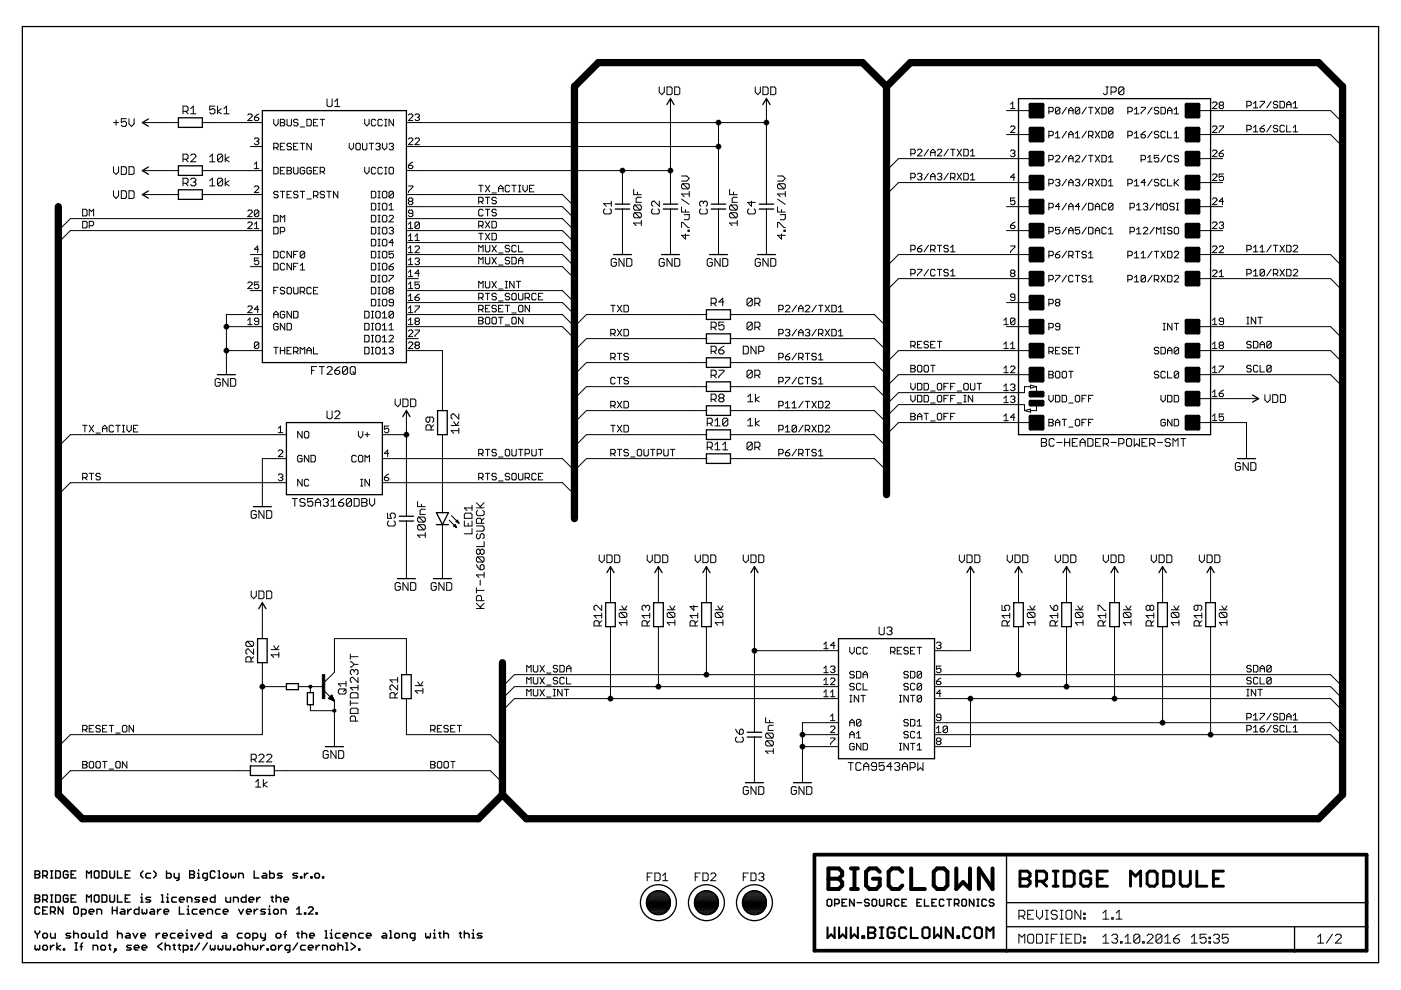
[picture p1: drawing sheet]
<svg xmlns="http://www.w3.org/2000/svg" width="297mm" height="210mm" viewBox="0 0 297 210" stroke-linecap="round" stroke-linejoin="round" font-family="sans-serif">
<g fill="none" stroke="#000" stroke-width=".3">
<path d="M7.4 184.7h.8l.2 .2v.3l-.2 .2 .2 .3v.2l-.2 .3h-.8zM7.4 189.8h.8l.2 .2v.2l-.2 .3 .2 .3v.2l-.2 .3h-.8zM7.4 197.4v.2l.5 .5M7.4 185.4h.8M7.4 190.5h.8M7.9 198.1v.8M8.4 192.6l-.2-.3h-.5l-.3 .3v.9l.3 .3h.5l.2-.3M8.4 197.4v.2l-.5 .5M9.1 185.7h.7l.3-.3v-.5l-.3-.2h-.7v1.5M9.1 190.8h.7l.3-.3v-.5l-.3-.2h-.7v1.5M9.1 193h.5M9.3 197.9h.5l.3 .2v.5l-.3 .3h-.5l-.2-.3v-.5z"/>
<path d="M9.6 185.7l.5 .5M9.6 190.8l.5 .5M10.1 192.3h-1v1.5h1M10.7 184.7h.5M10.7 186.2h.5M10.7 189.8h.5M10.7 191.3h.5M10.7 193.3h.8l.2-.3v-.4l-.2-.3h-.8v1.5M10.7 197.9v.7l.2 .3h.8v-1M10.9 184.7v1.5M10.9 189.8v1.5M11.2 193.3l.5 .5"/>
<path d="M11.8 184.7h.8l.2 .2v1l-.2 .3h-.8zM11.8 189.8h.8l.2 .2v1l-.2 .3h-.8zM12.1 199.9v1.5M13.3 192.3v1.5l-1-1.5v1.5M14.4 184.9l-.2-.2h-.5l-.3 .2v1l.3 .3h.5l.2-.3v-.5h-.5M14.4 190l-.2-.2h-.5l-.3 .2v1l.3 .3h.5l.2-.3v-.5h-.5M15 197.9h-.8l-.2 .2 .2 .3h.5l.3 .2-.3 .3h-.7M15.1 185.4h.5M15.1 190.5h.5M15.6 197.4v1.5M15.6 198.1l.3-.2h.5l.2 .2v.8M15.9 192.3h.5l.2 .3v.9l-.2 .3h-.5l-.3-.3v-.9z"/>
<path d="M15.9 199.9h.5M16.1 184.7h-1v1.5h1M16.1 189.8h-1v1.5h1M16.2 199.9v1.5M17.3 193.8h.7l.3-.3v-.5l-.3-.2h-.7v1.5M17.5 199.9l-.3 .3v1.2M17.5 197.9h.5l.3 .2v.5l-.3 .3h-.5l-.2-.3v-.5zM18.4 186.2v-1.5l.5 .5 .5-.5v1.5M18.4 191.3v-1.5l.5 .4 .5-.4v1.5M18.9 193.3h1l-.2-.5h-.5l-.3 .2v.5l.3 .3h.5M18.9 197.9v.7l.3 .3h.7v-1M20 190l.3-.2h.4l.3 .2v1l-.3 .3h-.4l-.3-.3z"/>
<path d="M20.3 184.7h.4l.3 .2v1l-.3 .3h-.4l-.3-.3v-1zM20.6 193.8v-1h.7l.2 .2v.8M20.6 198.9h.4M20.6 197.4h.2v1.5M21.6 184.7h.8l.2 .2v1l-.2 .3h-.8zM21.6 189.8h.8l.2 .2v1l-.2 .3h-.8zM22.6 197.4v1.5h-.7l-.3-.3v-.5l.3-.2h.7M23.3 184.7v1.2l.2 .3h.5l.3-.3v-1.2M23.3 189.8v1.2l.2 .3h.5l.3-.3v-1.2M23.8 193h1M23.8 192.3v1.5M24.8 192.3v1.5"/>
<path d="M24.9 184.7v1.5h1M24.9 189.8v1.5h1M24.9 197.4v1.5M24.9 198.1l.3-.2h.5l.2 .2v.8M25.7 192.8h.5l.3 .2v.8h-.8l-.2-.3 .2-.2h.8M26.6 185.4h.5M26.6 190.5h.5M26.8 197.9h.5l.3 .2v.8h-.8l-.2-.3 .2-.2h.8M27.1 192.8v1M27.6 184.7h-1v1.5h1M27.6 189.8h-1v1.5h1M27.9 192.8h-.3l-.5 .5"/>
<path d="M28.2 197.9l.5 1 .5-1M29.5 192.3v1.5h-.8l-.2-.3v-.5l.2-.2h.8M29.8 198.4h1v-.3l-.2-.2h-.5l-.3 .2v.5l.3 .3h.5M29.8 191.3h.5M29.8 190.2h.3v1.1M30.1 189.5v.3M30.1 192.8v.7l.3 .3 .2-.3 .3 .3 .2-.3v-.7M30.3 184.7l-.5 .5v.5l.5 .5M31.9 185.2h-.7l-.3 .2v.5l.3 .3h.7M31.9 190.2h-.7l-.3 .3 .3 .3h.5l.2 .2-.2 .3h-.8M32 192.8h.5l.2 .2v.8h-.7l-.3-.3 .3-.2h.7M32.6 184.7l.5 .5v.5l-.5 .5"/>
<path d="M33.1 197.9v1M33.4 192.8v1M33.9 197.9h-.3l-.5 .5M34.1 192.8h-.2l-.5 .5M34.2 189.8h.3v1.5M34.2 191.3h.5M34.4 199.9l-1 .8 1 .7M34.5 198.4h1l-.3-.5h-.5l-.2 .2v.5l.2 .3h.5M34.8 193.3h1l-.3-.5h-.5l-.2 .2v.5l.2 .3h.5M35 199.9v1.5M35.3 184.7v1.5h.7l.3-.3v-.5l-.3-.2h-.7M35.3 191.3h.5"/>
<path d="M35.3 190.2h.3v1.1M35.6 189.5v.3M36.9 185.2v.7l.3 .3h.8M37.1 197.9h-.7l-.3 .2v.5l.3 .3h.7M37.4 190.2h-.8l-.2 .3v.5l.2 .3h.8M37.8 198.4h1l-.3-.5h-.5l-.2 .2v.5l.2 .3h.5M38 185.2v1.2l-.3 .3h-.3M38 190.8h1l-.2-.6h-.5l-.3 .3v.5l.3 .3h.5M38 192.3v1.5h1M39.4 198.9h.5M39.4 197.9h.2v1M39.6 197.1v.3"/>
<path d="M39.7 191.3v-1.1h.7l.3 .3v.8M39.7 193.8h.5M39.7 192.8h.2v1M39.9 192v.3M40.2 184.7h.8l.2 .2v.3l-.2 .2 .2 .3v.2l-.2 .3h-.8zM40.2 185.4h.8M40.5 197.9l.5 1 .5-1M41.8 192.8h-.8l-.2 .2v.5l.2 .3h.8M41.9 186.2h.5M41.9 185.2h.2v1M42.1 184.4v.3M42.1 198.4h1v-.3l-.2-.2h-.5l-.3 .2v.5l.3 .3h.5"/>
<path d="M42.3 190.2h-.7l-.3 .3 .3 .3h.5l.2 .2-.2 .3h-.8M42.3 199.9l-1 1.5M42.4 193.3h1v-.3l-.2-.2h-.5l-.3 .2v.5l.3 .3h.5M43 190.8h1v-.3l-.3-.3h-.5l-.2 .3v.5l.2 .3h.5M44 186.2h-.8l-.2-.3v-.5l.2-.2h.8v1.2l-.3 .3h-.2M44 199.9l-1 1.5M44 193.8v-1h.8l.3 .2v.8M44.8 197.4v1.5h-.8l-.2-.3v-.5l.2-.2h.8M45.6 184.9l-.2-.2h-.5l-.3 .2v1l.3 .3h.5l.2-.3M45.6 189.8v1.5h-.7l-.3-.3v-.5l.3-.3h.7M46.2 184.7h.3v1.5M46.2 186.2h.5"/>
<path d="M46.7 192.8h-.7l-.3 .2v.5l.3 .3h.7M47.3 197.9h.5l.3 .2v.8h-.8l-.2-.3 .2-.2h.8M47.3 185.4l.3-.2h.5l.2 .2v.5l-.2 .3h-.5l-.3-.3zM47.3 193.3h1l-.2-.5h-.5l-.3 .2v.5l.3 .3h.5M47.9 190.2v.8l.2 .3h.8v-1.1M49 185.2v.7l.2 .3 .3-.3 .2 .3 .3-.3v-.7M49.5 191.3v-1.1h.8l.2 .3v.8M50.6 186.2v-1h.8l.2 .2v.8M50.6 192.8l.5 1 .5-1M51.4 197.9h-.8l-.3 .2v.5l.3 .3h.8M52 199.9v1.5M52.2 189.8v1.5h-.8l-.2-.3v-.5l.2-.3h.8"/>
<path d="M52.2 197.9h.5l.3 .2v.5l-.3 .3h-.5l-.2-.3v-.5zM52.3 193.3h1v-.3l-.3-.2h-.5l-.2 .2v.5l.2 .3h.5M52.8 190.8h1v-.3l-.2-.3h-.6l-.2 .3v.5l.2 .3h.6M53.6 198.9h.8l.2-.3v-.5l-.2-.2h-.8v1.5M53.9 184.7v1.5h1M53.9 192.8v1M54.4 190.2v1.1M54.7 192.8h-.3l-.5 .5M55.2 190.2h-.3l-.5 .6M55.3 197.9v.7l.2 .3h.8M55.8 185.2h.5l.2 .2v.8h-.7l-.3-.3 .3-.2h.7M56.3 192.8h-.8l-.2 .2 .2 .3h.5l.3 .2-.3 .3h-.7"/>
<path d="M56.3 197.9v1.2l-.3 .3h-.2M56.9 193.8h.5M56.9 192.8h.2v1M57.1 192v.3M57.2 184.7v1.5h.7l.3-.3v-.5l-.3-.2h-.7M57.4 190.2h.6M57.7 190v1l.3 .3M58 193l.3-.2h.4l.3 .2v.5l-.3 .3h-.4l-.3-.3zM58.5 190.5l.3-.3h.5l.2 .3v.8M58.5 189.8v1.5M58.8 197.9h.5l.2 .2v.5l-.2 .3h-.5l-.3-.3v-.5zM59.6 193.8v-1h.8l.2 .2v.8"/>
<path d="M59.8 185.2h-.7l-.3 .2 .3 .3h.5l.2 .2-.2 .3h-.8M60.2 190.8h1l-.3-.6h-.5l-.2 .3v.5l.2 .3h.5M60.2 198.1h.5M60.7 197.4l-.3 .2v1.3M62.9 193.8h1M62.9 192.8l.5-.5v1.5M62.9 197.9h.5M63.1 185.2h-.8l-.2 .2 .2 .3h.5l.3 .2-.3 .3h-.7M63.1 199.9l-1 1.5M63.2 197.6v1l.2 .3M63.7 185.9h.3v.3h-.3zM64 198.1l.3-.2h.4l.3 .2v.8"/>
<path d="M64 197.4v1.5M64.6 185.2v1M64.6 193.5h.2v.3h-.2zM65.3 185.2h-.3l-.4 .5M65.4 192.6l.2-.3h.5l.3 .3v.2l-1 1h1M65.6 198.4h1.1v-.3l-.3-.2h-.5l-.3 .2v.5l.3 .3h.5M65.9 185.9h.3v.3h-.3zM66.7 185.4l.3-.2h.5l.2 .2v.5l-.2 .3h-.5l-.3-.3zM67 193.5h.3v.3h-.3zM68.4 185.9h.2v.3h-.2zM68.9 198.9h.5M68.9 197.4h.3v1.5"/>
<path d="M70 198.9h.5M70 197.9h.3v1M70.3 197.1v.3M71.7 199.9v1.5M72.1 197.9h-.7l-.3 .2v.5l.3 .3h.7M72.7 198.4h1.1v-.3l-.3-.2h-.5l-.3 .2v.5l.3 .3h.5M73.3 199.9h.3v1.5M74.4 198.9v-1h.7l.3 .2v.8M74.4 199.9l1 .8-1 .7M77 197.9h-.7l-.3 .2v.5l.3 .3h.7M77.7 198.4h1v-.3l-.3-.2h-.5l-.2 .2v.5l.2 .3h.5M81.2 197.9h.5l.3 .2v.8h-.8l-.2-.3 .2-.2h.8"/>
<path d="M82.6 198.9h.5M82.6 197.4h.2v1.5M83.7 198.1l.2-.2h.5l.3 .2v.5l-.3 .3h-.5l-.2-.3zM85.3 198.9v-1h.8l.2 .2v.8M88 198.9h-.8l-.2-.3v-.5l.2-.2h.8v1.2l-.3 .3h-.2M90.3 197.9v.7l.2 .3 .2-.3 .3 .3 .2-.3v-.7M91.9 198.9h.5M91.9 197.9h.2v1M92.1 197.1v.3M93 197.9h.5M93.2 197.6v1l.3 .3M94.1 198.1l.2-.2h.5l.3 .2v.8"/>
<path d="M94.1 197.4v1.5M97.4 197.9h.5M97.6 197.6v1l.3 .3M98.4 198.1l.3-.2h.5l.3 .2v.8M98.4 197.4v1.5M100.1 198.9h.5M100.1 197.9h.3v1M100.4 197.1v.3M102.2 197.9h-.8l-.2 .2 .2 .3h.5l.3 .2-.3 .3h-.7M175.4 190.9l.2-.2h.5l.2 .2v1l-.2 .2h-.5l-.2-.2zM177 191.6h.7l.2-.2v-.5l-.2-.2h-.7v1.4M178.5 191.4h.5"/>
<path d="M179.5 190.7h-1v1.4h1M181.1 190.7v1.4l-1-1.4v1.4M181.7 191.4h1M184.3 190.9l-.3-.2h-.5l-.2 .2v.3l.2 .2h.5l.3 .2v.3l-.3 .2h-.5l-.2-.2M184.9 190.9l.2-.2h.5l.3 .2v1l-.3 .2h-.5l-.2-.2zM186.5 190.7v1.2l.2 .2h.5l.2-.2v-1.2M188.1 191.6h.7l.2-.2v-.5l-.2-.2h-.7v1.4M188.6 191.6l.4 .5M190.6 190.9l-.2-.2h-.5l-.2 .2v1l.2 .2h.5l.2-.2M191.2 191.4h.5M192.2 190.7h-1v1.4h1M194.4 191.4h.5"/>
<path d="M195.4 190.7h-1v1.4h1M196 190.7v1.4h1M197.6 191.4h.5M198.5 190.7h-.9v1.4h.9M200.1 190.9l-.2-.2h-.5l-.2 .2v1l.2 .2h.5l.2-.2M200.8 190.7h.9M201.2 190.7v1.4M202.4 191.6h.7l.2-.2v-.5l-.2-.2h-.7v1.4M202.8 191.6l.5 .5M203.9 190.9l.3-.2h.5l.2 .2v1l-.2 .2h-.5l-.3-.2zM206.5 190.7v1.4l-1-1.4v1.4M207.1 190.7h.5"/>
<path d="M207.1 192.1h.5M207.3 190.7v1.4M209.1 190.9l-.2-.2h-.5l-.2 .2v1l.2 .2h.5l.2-.2M210.7 190.9l-.2-.2h-.5l-.2 .2v.3l.2 .2h.5l.2 .2v.3l-.2 .2h-.5l-.2-.2M7.4 200.4v.8l.3 .2 .2-.2 .3 .2 .2-.2v-.8M9.3 200.4h.5l.3 .3v.5l-.3 .2h-.5l-.2-.2v-.5zM10.7 200.4v1M11.5 200.4h-.3l-.5 .5M12.8 200.4l-.7 .5 .7 .5M13.4 201.2h.3v.2h-.3zM15.9 201.4h.5M17 200.7h.5"/>
<path d="M19.7 201.4v-1h.8l.2 .3v.7M21.4 200.7l.2-.3h.5l.3 .3v.5l-.3 .2h-.5l-.2-.2zM23 200.4h.5M23.3 200.2v1l.2 .2M24.3 201.2h.3v.2h-.3zM24.6 201.4l-.5 .5M27.8 200.4h-.7l-.3 .3 .3 .2h.5l.2 .3-.2 .2h-.8M28.5 200.9h1l-.3-.5h-.5l-.2 .3v.5l.2 .2h.5M30.1 200.9h1v-.2l-.2-.3h-.5l-.3 .3v.5l.3 .2h.5M35 200.7l.3-.3h.5l.2 .3v.7M36.7 200.4h.5M36.9 200.2v1l.3 .2"/>
<path d="M37.8 200.4h.5M38 200.2v1l.3 .2M38.9 201.4h.7l.3-.2v-.5l-.3-.3h-.7v1.5M40.5 200.4h.2v.3h-.2zM40.5 201.2h.2v.2h-.2zM44.6 200.4v.8l.3 .2 .2-.2 .3 .2 .2-.2v-.8M46.2 200.4v.8l.3 .2 .2-.2 .3 .2 .2-.2v-.8M47.9 200.4v.8l.2 .2 .3-.2 .2 .2 .3-.2v-.8M49.5 201.2h.3v.2h-.3zM50.6 200.4h.5l.3 .3v.5l-.3 .2h-.5l-.3-.2v-.5zM52 200.7l.2-.3h.5l.3 .3v.7M53.6 200.4v.8l.3 .2 .2-.2 .3 .2 .2-.2v-.8"/>
<path d="M55.3 200.4v1M56 200.4h-.2l-.5 .5M56.6 201.2h.3v.2h-.3zM57.4 200.7l.3-.3h.5l.2 .3v.5l-.2 .2h-.5l-.3-.2zM59.1 200.4v1M59.8 200.4h-.2l-.5 .5M61.4 201.4h-.7l-.2-.2v-.5l.2-.3h.7v1.3l-.2 .2h-.2M64.7 200.4h-.7l-.3 .3v.5l.3 .2h.7M65.4 200.9h1v-.2l-.3-.3h-.5l-.2 .3v.5l.2 .2h.5M67 200.4v1M67.8 200.4h-.3l-.5 .5M68.4 201.4v-1h.7l.3 .3v.7"/>
<path d="M70.3 200.4h.5l.2 .3v.5l-.2 .2h-.5l-.3-.2v-.5zM71.7 200.7l.2-.3h.5l.3 .3v.7M73.3 201.4h.5M76 201.2h.3v.2h-.3z"/>
</g>
<g fill="none" stroke="#000" stroke-width=".21">
<path d="M139.8 18.4v1.1l.5 .6 .5-.6v-1.1M141.4 18.4h.8l.3 .3v1.1l-.3 .3h-.8zM143 18.4h.9l.2 .3v1.1l-.2 .3h-.9zM160.1 18.4v1.1l.6 .6 .5-.6v-1.1M161.8 18.4h.8l.3 .3v1.1l-.3 .3h-.8zM163.4 18.4h.8l.3 .3v1.1l-.3 .3h-.8zM234.5 18.4h.5M234.7 18.4v1.4l-.2 .3h-.3l-.3-.3M235.6 19.5h.8l.2-.3v-.5l-.2-.3h-.8v1.7M238.3 18.7l-.3-.3h-.5l-.3 .3v1.1M238.3 18.7v1.1l-.3 .3h-.5l-.3-.3M238.3 18.7l-1.1 1.1"/>
<path d="M24.1 35.3v1.1l.5 .6 .5-.6v-1.1M24.1 26h1M24.6 25.4v1.1M25.7 35.3h.8l.3 .3v1.1l-.3 .3h-.8zM26.8 25.2h-1.1v.8l.5-.3h.3l.3 .3v.5l-.3 .3h-.5l-.3-.3M27.3 35.3h.9l.2 .3v1.1l-.2 .3h-.9zM27.3 25.2v1.1l.6 .5 .5-.5v-1.1M30.2 26h7.6M30.2 36.2h7.6M38.8 38.9h.8l.3-.3v-.6l-.3-.2h-.8v1.6M38.8 33.8h.8l.3-.3v-.5l-.3-.3h-.8v1.6M38.8 23.6h.8l.3-.3v-.5l-.3-.3h-.8v1.6"/>
<path d="M39.3 38.9l.6 .5M39.3 33.8l.6 .5M39.3 23.6l.6 .5M40.4 38l.3-.2h.6l.2 .2v.3l-.2 .3M40.4 33l.3-.3h.6l.2 .3v.2l-1.1 1.1h1.1M40.4 24.1h1.1M40.4 23.1l.6-.6v1.6M41 38.6h.3M41.3 38.6l.2 .3v.2l-.2 .3h-.6l-.3-.3M42.9 26h12.7M42.9 36.2h12.7M44.5 38.3l.5-.5v1.6"/>
<path d="M44.5 33.2l.5-.5v1.6M44.5 39.4h1.1M44.5 34.3h1.1M45.6 22.5h-1.1v.8l.5-.2h.3l.3 .2v.6l-.3 .2h-.6l-.2-.2M46.1 22.5v1.6M46.9 23.1l-.8 .5 .8 .5M47.2 33v1l-.3 .3h-.5l-.3-.3M47.2 38v1.1l-.3 .3h-.5l-.3-.3M47.2 33l-.3-.3h-.5l-.3 .3v1M47.2 38l-.3-.2h-.5l-.3 .2v1.1M47.2 38l-1.1 1.1M47.2 33l-1.1 1"/>
<path d="M47.5 24.1h1.1M47.5 23.1l.5-.6v1.6M47.8 32.7v1.6M47.8 37.8v1.6M48.6 38.3l-.8 .6 .8 .5M48.6 33.2l-.8 .6 .8 .5M52.5 24.4l.3-.2h.4l.3 .2v.2l-1 1h1M53.1 31.1h2.5M53.9 24.9h.7l.3 .4-.3 .3h-.4l-.3-.3zM53.9 39.7l.3-.3h.4l.3 .3v.2l-1 .9h1M53.9 29.5l.3-.2h.4l.3 .2-.3 .5M53.9 34.8l.5-.4v1.4"/>
<path d="M53.9 35.8h1M54.4 30h.2M54.6 30l.3 .2-.3 .5h-.4l-.3-.3M54.9 24.2l-1 .7M58 31.3h.7l.3-.2v-.5l-.3-.2h-.7v1.4M58 25.3v.9l.5 .5 .5-.5v-.9M58 35.5h.7l.3 .2v.9l-.3 .3h-.7zM58.5 31.3l.5 .5M59.4 26h.7M59.4 25.3h.7l.3 .2-.3 .5 .3 .5-.3 .2h-.7zM59.4 36.2h.5M59.4 31.1h.5"/>
<path d="M60.4 35.5h-1v1.4h1M60.4 30.4h-1v1.4h1M60.9 35.5h.7l.2 .2-.2 .5 .2 .4-.2 .3h-.7zM60.9 36.2h.7M60.9 25.3v1.2l.2 .2h.5l.2-.2v-1.2M61.8 30.6l-.2-.2h-.5l-.2 .2 .2 .5h.5l.2 .2-.2 .5h-.5l-.2-.3M62.3 35.5v1.1l.2 .3h.4l.3-.3v-1.1M62.3 31.1h.4M63.2 25.5l-.3-.2h-.4l-.2 .5 .2 .2h.4l.3 .5-.3 .2h-.4l-.2-.2M63.2 30.4h-.9v1.4h.9M63.6 30.4h1M63.6 26.9h1"/>
<path d="M64.1 30.4v1.4M64.6 35.7l-.2-.2h-.5l-.3 .2v.9l.3 .3h.5l.2-.3v-.4h-.5M65.1 25.3h.7l.2 .2v1l-.2 .2h-.7zM66 35.7l-.2-.2h-.5l-.2 .2v.9l.2 .3h.5l.2-.3v-.4h-.5M66 30.4v1.4l-.9-1.4v1.4M66.5 26h.4M66.5 36.2h.4M67.4 35.5h-.9v1.4h.9M67.4 25.3h-.9v1.4h.9M67.9 36.4h.7l.2-.2v-.5l-.2-.2h-.7v1.4M67.9 25.3h.9M68.3 36.4l.5 .5"/>
<path d="M68.3 25.3v1.4M69.3 21v1.3l.3 .3h.5l.3-.3v-1.3M71 22.6h1.1M71 21.5l.5-.5v1.6M74 30.4v.9l.5 .5 .5-.5v-.9M75.7 30.4h.5l.2 .2v.9l-.2 .3h-.5l-.2-.3v-.9zM76.9 30.4v1.1l.2 .3h.5l.2-.3v-1.1M77.3 25.3v.9l.5 .5 .5-.5v-.9M77.3 35.5v.9l.5 .5 .5-.5v-.9M78.3 30.4h.9M78.7 30.4v1.4M79.7 35.7l-.3-.2h-.4l-.3 .2v.9l.3 .3h.4l.3-.3"/>
<path d="M79.7 30.6l.2-.2h.5l.2 .2-.2 .5M79.7 25.5l-.3-.2h-.4l-.3 .2v1l.3 .2h.4l.3-.2M80.1 31.1h.3M80.4 31.1l.2 .2-.2 .5h-.5l-.2-.3M81.1 35.7l-.3-.2h-.4l-.3 .2v.9l.3 .3h.4l.3-.3M81.1 25.5l-.3-.2h-.4l-.3 .2v1l.3 .2h.4l.3-.2M81.1 30.4v.9l.4 .5 .5-.5v-.9M81.6 36.9h.4M81.6 35.5h.4M81.6 25.3h.4M81.6 26.7h.4M81.8 25.3v1.4"/>
<path d="M81.8 35.5v1.4M82.5 35.7l.2-.2h.5l.2 .2v.9l-.2 .3h-.5l-.2-.3zM82.5 30.6l.2-.2h.5l.2 .2-.2 .5M83 31.1h.2M83.2 31.1l.2 .2-.2 .5h-.5l-.2-.3M83.4 25.3v1.4l-.9-1.4v1.4M86.2 26h76.3M86.2 36.2h56M86.2 31.1h66.1M86.6 39.4h.9v.3l-.9 .9v.2M86.6 24.4l.2-.2h.5l.2 .2v.2l-.9 1h.9M86.6 35.1h.7l.2 .4-.2 .3h-.5l-.2-.3z"/>
<path d="M86.6 29.5l.2-.2h.5l.2 .2v.2l-.9 1h.9M87.5 34.4l-.9 .7M88 29.5l.2-.2h.5l.2 .2v.2l-.9 1h.9M88 24.4l.2-.2h.5l.2 .2-.2 .5M88.5 24.9h.2M88.7 24.9l.2 .2-.2 .5h-.5l-.2-.3M101.5 39.3h.9M102 39.3v1.4M102.9 39.3l.9 1.4M103.8 39.3l-.9 1.4M105.7 40h1M108.1 39.5l-.3-.2h-.4l-.3 .2v.9l.3 .3h.4l.3-.3"/>
<path d="M108.5 39.3h1M109 39.3v1.4M109.9 39.3h.5M110.2 39.3v1.4M110.9 39.3v.9l.4 .5 .5-.5v-.9M112.3 40h.4M113.2 39.3h-.9v1.4h.9M132 36.2v7.1M142.2 20.9v22.4M144.5 37.3h1.1l.5 .5-.5 .6h-1.1M144.8 38.9h1.1l.2 .3v.6l-.2 .2M144.8 38.9l-.3 .3v.6l.3 .2h1.1"/>
<path d="M144.8 38.9l1.1 1.1M152.3 26v17.3M162.5 20.9v22.4M164.9 37.3h1.1l.5 .5-.5 .6h-1.1M165.1 38.9l-.2 .3v.6l.2 .2h1.1M165.1 38.9h1.1l.3 .3v.6l-.3 .2M165.1 38.9l1.1 1.1M193.1 32.6h.7l.2-.3v-.4l-.2-.3h-.7v1.5M193.1 37.7h.7l.2-.3v-.4l-.2-.3h-.7v1.4M194.5 31.9l.3-.3h.4l.3 .3v.2l-1 1h1M194.5 37l.3-.3h.4l.3 .3-.3 .4M195 37.4h.2"/>
<path d="M195.2 37.4l.3 .3-.3 .4h-.4l-.3-.2M196.8 31.6l-.9 1.5M196.8 36.7l-.9 1.4M197.3 33.1v-1l.5-.5 .5 .5v1M197.3 38.1v-.9l.5-.5 .5 .5v.9M197.3 32.3h1M197.3 37.4h1M198.7 31.9l.3-.3h.4l.3 .3v.2l-1 1h1M198.7 37l.3-.3h.4l.3 .3-.3 .4M199.2 37.4h.2M199.4 37.4l.3 .3-.3 .4h-.4l-.3-.2M201.1 31.6l-1 1.5"/>
<path d="M201.1 36.7l-1 1.4M201.5 31.6h1M201.5 37.7h.7l.3-.3v-.4l-.3-.3h-.7v1.4M202 31.6v1.5M202 37.7l.5 .4M202.9 31.6l1 1.5M202.9 36.7l1 1.4M203.9 31.6l-1 1.5M203.9 36.7l-1 1.4M204.3 36.7h.8l.2 .3v.9l-.2 .2h-.8zM204.3 31.6h.8l.2 .3v.9l-.2 .3h-.8zM205.8 33.1h.9"/>
<path d="M205.8 32.1l.4-.5v1.5M205.8 37.2l.4-.5v1.4M205.8 38.1h.9M213.4 23.5h5.1M213.4 28.5h5.1M214.2 26.9l.3-.2h.4l.3 .2v.3l-1 .9h1M214.2 32l.3-.2h.4l.3 .2-.3 .5M214.2 22.1l.5-.5v1.4M214.2 23h1M214.7 32.5h.2M214.9 32.5l.3 .2-.3 .5h-.4l-.3-.2M215.2 37.6h-1l.7-.7v1.4"/>
<path d="M218.5 33.6h-28l-2.5 2.6M218.5 38.7h-28l-2.5 2.6M222.4 38.9h.7l.2-.2v-.5l-.2-.2h-.7v1.4M222.4 23.7h.7l.2-.2v-.5l-.2-.2h-.7v1.4M222.4 28.8h.7l.2-.3v-.4l-.2-.3h-.7v1.4M222.4 33.9h.7l.2-.3v-.4l-.2-.3h-.7v1.4M223.8 33.2l.2-.3h.5l.2 .3v.2l-.9 .9h.9M223.8 38.2l.2-.2h.5l.2 .2-.2 .5M223.8 28.3l.4-.5v1.4M223.8 29.2h.9M224.2 38.7h.3M224.5 38.7l.2 .2-.2 .5h-.5l-.2-.2"/>
<path d="M224.7 23l-.9 .9M224.7 23v.9l-.2 .3h-.5l-.2-.3M224.7 23l-.2-.2h-.5l-.2 .2v.9M226.1 22.8l-.9 1.4M226.1 27.8l-.9 1.4M226.1 32.9l-.9 1.4M226.1 38l-.9 1.4M226.6 24.2v-1l.5-.4 .4 .4v1M226.6 29.2v-.9l.5-.5 .4 .5v.9M226.6 34.3v-.9l.5-.5 .4 .5v.9M226.6 39.4v-.9l.5-.5 .4 .5v.9M226.6 23.5h.9"/>
<path d="M226.6 28.5h.9M226.6 33.6h.9M226.6 38.7h.9M228 33.2l.2-.3h.5l.2 .3v.2l-.9 .9h.9M228 38.2l.2-.2h.5l.2 .2-.2 .5M228 29.2h.9M228 28.3l.5-.5v1.4M228.5 38.7h.2M228.7 38.7l.2 .2-.2 .5h-.5l-.2-.2M228.9 23l-.2-.2h-.5l-.2 .2v.9M228.9 23v.9l-.2 .3h-.5l-.2-.3M228.9 23l-.9 .9"/>
<path d="M230.3 22.8l-.9 1.4M230.3 27.8l-.9 1.4M230.3 32.9l-.9 1.4M230.3 38l-.9 1.4M230.8 38.9h.7l.2-.2v-.5l-.2-.2h-.7v1.4M230.8 28.8h.7l.2-.3v-.4l-.2-.3h-.7v1.4M230.8 22.8h.9M230.8 32.9h.9M231.3 22.8v1.4M231.3 32.9v1.4M231.3 28.8l.4 .4M231.3 38.9l.4 .5"/>
<path d="M232.2 22.8l1 1.4M232.2 27.8l1 1.4M232.2 32.9l1 1.4M232.2 38l1 1.4M233.2 22.8l-1 1.4M233.2 27.8l-1 1.4M233.2 32.9l-1 1.4M233.2 38l-1 1.4M233.6 38h.7l.2 .2v1l-.2 .2h-.7zM233.6 27.8h.7l.2 .3v.9l-.2 .2h-.7zM233.6 22.8h.7l.2 .2v.9l-.2 .3h-.7zM233.6 32.9h.7l.2 .3v.9l-.2 .2h-.7z"/>
<path d="M235 39.4h1M235 34.3h1M235 33.4l.5-.5v1.4M235 38.5l.5-.5v1.4M236 23l-.3-.2h-.5l-.2 .2v.9M236 28.1l-.3-.3h-.5l-.2 .3v.9M236 23v.9l-.3 .3h-.5l-.2-.3M236 28.1v.9l-.3 .2h-.5l-.2-.2M236 23l-1 .9M236 28.1l-1 .9M239.1 38.9h.7l.3-.2v-.5l-.3-.2h-.7v1.4M239.1 23.7h.7l.3-.2v-.5l-.3-.2h-.7v1.4"/>
<path d="M239.1 28.8h.7l.3-.3v-.4l-.3-.3h-.7v1.4M240.5 39.4h.9M240.5 24.2h.9M240.5 29.2h.9M240.5 23.2l.5-.4v1.4M240.5 28.3l.5-.5v1.4M240.5 38.5l.5-.5v1.4M241.9 22.8h1v.2l-1 .9v.3M241.9 28.5h.7l.3 .5-.3 .2h-.4l-.3-.2zM241.9 33.9h.7l.3-.3v-.4l-.3-.3h-.7v1.4M242.9 38.7h-1l.7-.7v1.4M242.9 27.8l-1 .7"/>
<path d="M243.3 34.3h1M243.3 33.4l.5-.5v1.4M244.3 22.8l-1 1.4M244.3 27.8l-1 1.4M244.3 38l-1 1.4M245.7 38.2l-.3-.2h-.4l-.3 .2 .3 .5h.4l.3 .2-.3 .5h-.4l-.3-.2M245.7 23l-.3-.2h-.4l-.3 .2 .3 .5h.4l.3 .2-.3 .5h-.4l-.3-.3M245.7 28.1l-.3-.3h-.4l-.3 .3 .3 .4h.4l.3 .3-.3 .4h-.4l-.3-.2M245.7 32.9h-1v.7l.5-.2h.2l.3 .2v.5l-.3 .2h-.4l-.3-.2M246.1 22.8h.7l.3 .2v.9l-.3 .3h-.7zM247.1 38.2l-.3-.2h-.4l-.3 .2v1l.3 .2h.4l.3-.2M247.1 28.1l-.3-.3h-.4l-.3 .3v.9l.3 .2h.4l.3-.2"/>
<path d="M247.1 32.9l-1 1.4M247.5 38v1.4h1M247.5 23.5h1M247.5 27.8v1.4h1M247.5 24.2v-1l.5-.4 .5 .4v1M248.5 33.2l-.3-.3h-.4l-.3 .3v.9l.3 .2h.4l.3-.2M249 24.2h.9M249 29.2h.9M249 23.2l.4-.4v1.4M249 28.3l.4-.5v1.4M249 38v1.4M249.2 38.7l.7 .7"/>
<path d="M249.9 33.2l-.2-.3h-.5l-.2 .5 .2 .2h.5l.2 .5-.2 .2h-.5l-.2-.2M249.9 38l-.9 .9M254.1 23.5h28l2.5 2.5M254.1 28.5h28l2.5 2.6M254.1 33.6h5.1M254.1 38.7h5.1M257.1 37.1l.2-.2h.5l.2 .2v.3l-.9 .9h.9M257.1 26.9l.2-.2h.5l.2 .2v.3l-.9 .9h.9M257.1 21.9l.2-.3h.5l.2 .3v.2l-.9 .9h.9M257.1 32l.2-.2h.5l.2 .2v.3l-.9 .9h.9M258.5 26.7h.9v.2l-.9 1v.2M258.5 32.5h.7l.2 .5-.2 .2h-.5l-.2-.2z"/>
<path d="M258.7 22.3l-.2-.2 .2-.5h.5l.2 .3-.2 .4M258.7 22.3l-.2 .3 .2 .4h.5l.2-.2-.2-.5M258.7 22.3h.5M259.4 36.9h-.9v.7l.7-.2 .2 .2v.5l-.2 .2h-.5l-.2-.2M259.4 31.8l-.9 .7M264.4 27.5h.6l.3-.2v-.5l-.3-.2h-.6v1.4M264.4 22.4h.6l.3-.2v-.5l-.3-.2h-.6v1.4M265.8 21.9l.4-.4v1.4M265.8 27l.4-.4v1.4M265.8 22.9h.9M265.8 28h.9M267.2 21.5h.9v.2l-.9 .9v.3"/>
<path d="M267.2 27.3h.7l.2 .4-.2 .3h-.5l-.2-.3zM268.1 26.6l-.9 .7M269.5 21.5l-.9 1.4M269.5 26.6l-.9 1.4M270.9 21.7l-.2-.2h-.5l-.2 .2 .2 .5h.5l.2 .2-.2 .5h-.5l-.2-.3M270.9 26.8l-.2-.2h-.5l-.2 .2 .2 .5h.5l.2 .2-.2 .5h-.5l-.2-.3M271.4 21.5h.7l.2 .2v.9l-.2 .3h-.7zM272.3 26.8l-.2-.2h-.5l-.2 .2v.9l.2 .3h.5l.2-.3M272.8 22.2h.9M272.8 22.9v-1l.5-.4 .4 .4v1M272.8 26.6v1.4h.9M274.2 22.9h.9"/>
<path d="M274.2 21.9l.5-.4v1.4M274.2 27l.5-.4v1.4M274.2 28h.9M17.5 44.4h.7l.3 .2v1l-.3 .2h-.7zM17.5 46.9h.7l.3 .3v.9l-.3 .2h-.7zM18.9 45.8v-1.4l.5 .5 .5-.5v1.4M18.9 47.9h.7l.3-.3v-.4l-.3-.3h-.7v1.4M24.1 40.4v1.1l.5 .6 .5-.6v-1.1M25.7 40.4h.8l.3 .3v1.1l-.3 .3h-.8zM27.3 40.4h.9l.2 .3v1.1l-.2 .3h-.9zM30.2 41.3h7.6M42.9 41.3h12.7"/>
<path d="M52.5 47.3l.3-.2h.4l.3 .2v.2l-1 1h1M52.5 44.8l.3-.3h.4l.3 .3v.2l-1 .9h1M53.1 54h2.5M53.1 56.5h2.5M53.9 47.5l.5-.4v1.4M53.9 48.5h1M54.9 44.8v.9l-.3 .2h-.4l-.3-.2M54.9 54.7h-1v.7l.7-.2 .3 .2v.5l-.3 .2h-.4l-.3-.2M54.9 59.8h-1v.7l.7-.2 .3 .2v.5l-.3 .2h-.4l-.3-.2M54.9 52.9h-1l.7-.7v1.4M54.9 44.8l-.3-.3h-.4l-.3 .3v.9M54.9 44.8l-1 .9"/>
<path d="M55.6 48.9h-40.7l-2.5 2.5M55.6 46.4h-40.7l-2.5 2.5M58 48.2h.7l.3 .2v1l-.3 .2h-.7zM58 45.7h.7l.3 .2v.9l-.3 .3h-.7zM58 53.3h.7l.3 .2v.9l-.3 .3h-.7zM58 55.8h.7l.3 .3v.9l-.3 .2h-.7zM59 40.8l-.3-.2h-.4l-.3 .2 .3 .5h.4l.3 .2-.3 .5h-.4l-.3-.3M59.4 47.1v-1.4l.5 .4 .5-.4v1.4M59.4 49.1h.7l.3-.2v-.5l-.3-.2h-.7v1.4M59.4 40.6h1M59.9 40.6v1.4M60.4 53.5l-.3-.2h-.4l-.3 .2v.9l.3 .3h.4l.3-.3"/>
<path d="M60.4 56.1l-.3-.3h-.4l-.3 .3v.9l.3 .2h.4l.3-.2M60.9 41.3h.4M61.8 40.6h-.9v1.4h.9M61.8 53.3v1.4l-.9-1.4v1.4M61.8 55.8v1.4l-.9-1.4v1.4M62.3 54h.4M62.3 56.5h.4M63.2 40.8l-.3-.2h-.4l-.2 .2 .2 .5h.4l.3 .2-.3 .5h-.4l-.2-.3M63.2 53.3h-.9v1.4M63.2 55.8h-.9v1.4M63.6 40.6h1M63.6 56.3l.5-.5v1.4"/>
<path d="M63.6 57.2h1M64.1 40.6v1.4M64.6 53.5l-.2-.2h-.5l-.3 .2v.9M64.6 53.5v.9l-.2 .3h-.5l-.3-.3M64.6 53.5l-1 .9M65.1 42.2h.9M66.5 41.5h.7l.2-.2v-.5l-.2-.2h-.7v1.4M66.9 41.5l.5 .5M68.8 40.8l-.2-.2h-.5l-.2 .2 .2 .5h.5l.2 .2-.2 .5h-.5l-.2-.3M69.3 40.6h.9M69.7 40.6v1.4M71.6 40.6v1.4l-.9-1.4v1.4"/>
<path d="M78.7 50.7h.7l.3 .3v.9l-.3 .2h-.7zM78.7 40.6h.7l.3 .2v.9l-.3 .3h-.7zM78.7 53.3h.7l.3 .2v.9l-.3 .3h-.7zM78.7 48.2h.7l.3 .2v1l-.3 .2h-.7zM78.7 55.8h.7l.3 .3v.9l-.3 .2h-.7zM78.7 43.1h.7l.3 .2v1l-.3 .2h-.7zM78.7 45.7h.7l.3 .2v.9l-.3 .3h-.7zM78.7 58.4h.7l.3 .2v.9l-.3 .3h-.7zM80.1 40.6h.5M80.1 42h.5M80.1 54.7h.5M80.1 53.3h.5"/>
<path d="M80.1 57.2h.5M80.1 55.8h.5M80.1 44.5h.5M80.1 43.1h.5M80.1 47.1h.5M80.1 45.7h.5M80.1 49.6h.5M80.1 48.2h.5M80.1 52.1h.5M80.1 50.7h.5M80.1 59.8h.5M80.1 58.4h.5"/>
<path d="M80.4 40.6v1.4M80.4 43.1v1.4M80.4 45.7v1.4M80.4 48.2v1.4M80.4 50.7v1.4M80.4 53.3v1.4M80.4 55.8v1.4M80.4 58.4v1.4M81.1 48.4l.2-.2h.5l.2 .2v1l-.2 .2h-.5l-.2-.2zM81.1 40.8l.2-.2h.5l.2 .2v.9l-.2 .3h-.5l-.2-.3zM81.1 53.5l.2-.2h.5l.2 .2v.9l-.2 .3h-.5l-.2-.3zM81.1 43.3l.2-.2h.5l.2 .2v1l-.2 .2h-.5l-.2-.2z"/>
<path d="M81.3 55.8h.5l.2 .3v.9l-.2 .2h-.5l-.2-.2v-.9zM81.3 45.7h.5l.2 .2v.9l-.2 .3h-.5l-.2-.3v-.9zM81.3 50.7h.5l.2 .3v.9l-.2 .2h-.5l-.2-.2v-.9zM81.3 58.4h.5l.2 .2v.9l-.2 .3h-.5l-.2-.3v-.9zM82.5 56.5h.7l.2 .5-.2 .2h-.5l-.2-.2zM82.5 58.4h.9v.2l-.9 .9v.3M82.5 45.9l.2-.2h.5l.2 .2v.2l-.9 1h.9M82.5 48.4l.2-.2h.5l.2 .2-.2 .5M82.5 44.5h.9M82.5 43.6l.5-.5v1.4M83 48.9h.2M83.2 48.9l.2 .2-.2 .5h-.5l-.2-.2"/>
<path d="M83.4 40.8l-.2-.2h-.5l-.2 .2v.9M83.4 40.8v.9l-.2 .3h-.5l-.2-.3M83.4 53.3h-.9v.7l.7-.3 .2 .3v.4l-.2 .3h-.5l-.2-.3M83.4 40.8l-.9 .9M83.4 51.4h-.9l.7-.7v1.4M83.4 55.8l-.9 .7M86.2 41.3h33.1l2.5 2.5M86.2 54h33.1l2.5 2.5M86.2 56.5h33.1l2.5 2.6M86.2 48.9h33.1l2.5 2.5M86.2 51.4h33.1l2.5 2.6M86.2 59.1h2.5"/>
<path d="M86.2 43.8h33.1l2.5 2.6M86.2 46.4h33.1l2.5 2.5M86.6 47.5l.5-.4v1.4M86.6 50.1l.5-.5v1.4M86.6 52.6l.5-.4v1.4M86.6 55.2l.5-.5v1.4M86.6 57.7l.5-.4v1.4M86.6 56.1h.9M86.6 48.5h.9M86.6 51h.9M86.6 53.6h.9M86.6 58.7h.9"/>
<path d="M86.8 42.7l-.2-.2 .2-.5h.5l.2 .2-.2 .5M86.8 42.7l-.2 .2 .2 .5h.5l.2-.2-.2-.5M86.8 42.7h.5M87.5 45.2h-.7l-.2-.2 .2-.5h.5l.2 .3v.9l-.2 .2h-.5l-.2-.2M88 54.9l.2-.2h.5l.2 .2-.2 .5M88 52.4l.2-.2h.5l.2 .2v.2l-.9 1h.9M88 51h.9M88 50.1l.5-.5v1.4M88.5 55.4h.2M88.7 55.4l.2 .2-.2 .5h-.5l-.2-.2M88.9 47.3l-.2-.2h-.5l-.2 .2v.9M88.9 47.3v.9l-.2 .3h-.5l-.2-.3"/>
<path d="M88.9 59.8h-.9v.7l.7-.2 .2 .2v.5l-.2 .2h-.5l-.2-.2M88.9 47.3l-.9 .9M88.9 58h-.9l.7-.7v1.4M101.5 42.8h.7l.2-.3v-.4l-.2-.3h-.7v1.4M101.5 47.9h.7l.2-.3v-.4l-.2-.3h-.7v1.4M101.5 53.4v-1.4l.5 .5 .4-.5v1.4M101.5 56v-1.5l.5 .5 .4-.5v1.5M101.5 49.5h.9M102 47.9l.4 .4M102 49.5v1.4M102 42.8l.4 .4M102.4 44.6l-.2-.2h-.5l-.2 .2v1l.2 .2h.5l.2-.2"/>
<path d="M102.9 41.8h.9M102.9 59.6v1.2l.2 .2h.5l.2-.2v-1.2M102.9 52v1.2l.2 .2h.5l.2-.2v-1.2M102.9 54.5v1.2l.2 .3h.5l.2-.3v-1.2M102.9 44.4h.9M102.9 46.9l.9 1.4M102.9 49.5l.9 1.4M103.4 41.8v1.4M103.4 44.4v1.4M103.8 46.9l-.9 1.4M103.8 49.5l-.9 1.4M104.3 46.9h.7l.2 .3v.9l-.2 .2h-.7z"/>
<path d="M104.3 49.5h.7l.2 .2v.9l-.2 .3h-.7zM104.3 54.5l.9 1.5M104.3 52l.9 1.4M104.3 59.6l.9 1.4M104.3 40.9h.9M105.2 44.6l-.2-.2h-.5l-.2 .5 .2 .2h.5l.2 .5-.2 .2h-.5l-.2-.2M105.2 42.1l-.2-.3h-.5l-.2 .3 .2 .4h.5l.2 .3-.2 .4h-.5l-.2-.2M105.2 54.5l-.9 1.5M105.2 52l-.9 1.4M105.2 59.6l-.9 1.4M105.7 40.7v-.9l.5-.5 .5 .5v.9M105.7 56.2h1"/>
<path d="M105.7 53.6h1M107.1 59.6h.5M107.4 59.6v1.4M108.1 52.2l-.3-.2h-.4l-.3 .5 .3 .2h.4l.3 .5-.3 .2h-.4l-.3-.2M108.1 54.8l-.3-.3h-.4l-.3 .3 .3 .4h.4l.3 .3v.2l-.3 .3h-.4l-.3-.3M108.5 54.5h.7l.3 .3v.9l-.3 .3h-.7zM109 59.6v1.4l-.9-1.4v1.4M109.5 52.2l-.3-.2h-.4l-.3 .2v1l.3 .2h.4l.3-.2M109.5 59.6h.9M109.9 55.2h1M109.9 52v1.4h1M109.9 56v-1l.5-.5 .5 .5v1"/>
<path d="M109.9 59.6v1.4M109.9 40.7h.5M128.2 44.3l-.2 .3v.5l.2 .3h1.1l.3-.3v-.5l-.3-.3M129.6 42.7v1M129.6 43.2h-1.6l.5 .5M130.7 55.1l-.3-.3h-.5l-.3 .3v1.1l.3 .3h.5l.3-.3v-.6h-.6M132 44.3v9.7M132.3 54.8v1.7l-1.1-1.7v1.7M132.9 54.8h.8l.3 .3v1.1l-.3 .3h-.8zM134.3 40.2v1.1h1.7M134.6 43.5h1.1l.3 .2v.6l-.3 .3M134.6 45.1h1.1l.3 .3v.5l-.3 .3"/>
<path d="M134.6 45.1l-.3 .3v.5l.3 .3h1.1M134.6 43.5l-.3 .2v.6l.3 .3h1.1M134.6 45.1l1.1 1.1M134.6 43.5l1.1 1.1M135.1 40.7v.6M136 47.3h-1.7l.6 .5M136 46.7v1.1M136 41.8h-.9l-.2 .3v.8h1.1M138.4 44.3l-.2 .3v.5l.2 .3h1.1l.3-.3v-.5l-.3-.3M139.8 42.7v1l-1.1-1h-.3l-.2 .2v.6l.2 .2M140.8 55.1l-.2-.3h-.6l-.2 .3v1.1l.2 .3h.6l.2-.3v-.6h-.5M142.2 44.3v9.7"/>
<path d="M142.5 54.8v1.7l-1.1-1.7v1.7M143 54.8h.9l.2 .3v1.1l-.2 .3h-.9zM144.5 43.9v1.1h1.6M144.5 48.2v-1h.3l1.1 1h.2M144.5 42.2l1.6 1.1M145.1 45.5h1v.8l-.2 .3h-.8M145.3 49.6v1.1l-.8-.8h1.6M145.3 44.4v.6M145.9 48.8h.2v.3h-.2zM146.1 40.6v1.1M146.1 41.1h-1.6l.6 .6M148.6 44.3l-.3 .3v.5l.3 .3h1.1l.3-.3v-.5l-.3-.3"/>
<path d="M149.1 42.9l.3-.2h.3l.3 .2v.6l-.3 .2M149.1 42.9l-.2-.2h-.3l-.3 .2v.6l.3 .2M149.1 42.9v.3M151 55.1l-.3-.3h-.5l-.3 .3v1.1l.3 .3h.5l.3-.3v-.6h-.5M152.3 44.3v9.7M152.7 54.8v1.7l-1.1-1.7v1.7M153.2 54.8h.8l.3 .3v1.1l-.3 .3h-.8zM154.7 40.2v1.1h1.6M155 45.1l-.3 .3v.5l.3 .3h1.1M155 45.1h1.1l.2 .3v.5l-.2 .3M155 43.5l-.3 .2v.6l.3 .3h1.1M155 43.5h1.1l.2 .2v.6l-.2 .3"/>
<path d="M155 45.1l1.1 1.1M155 43.5l1.1 1.1M155.5 40.7v.6M156.3 47.3h-1.6l.5 .5M156.3 41.8h-.8l-.3 .3v.8h1.1M156.3 46.7v1.1M158.8 44.3l-.3 .3v.5l.3 .3h1.1l.2-.3v-.5l-.2-.3M159.3 42.7v1l-.8-.8h1.6M161.2 55.1l-.3-.3h-.5l-.3 .3v1.1l.3 .3h.5l.3-.3v-.6h-.5M162.5 44.3v9.7M162.9 54.8v1.7l-1.1-1.7v1.7M163.4 54.8h.8l.3 .3v1.1l-.3 .3h-.8z"/>
<path d="M164.9 48.2v-1h.2l1.1 1h.3M164.9 43.9v1.1h1.6M164.9 42.2l1.6 1.1M165.4 45.5h1.1v.8l-.3 .3h-.8M165.7 49.6v1.1l-.8-.8h1.6M165.7 44.4v.6M166.2 48.8h.3v.3h-.3zM166.5 41.1h-1.6l.5 .6M166.5 40.6v1.1M193.1 52.9h.7l.2-.2v-.5l-.2-.2h-.7v1.4M193.1 58h.7l.2-.2v-.5l-.2-.2h-.7v1.4M194.5 52.7h.7l.3 .5-.3 .2h-.4l-.3-.2z"/>
<path d="M194.5 57.1h1v.2l-1 1v.2M195.5 52l-1 .7M196.8 52l-.9 1.4M196.8 57.1l-.9 1.4M197.3 52.9h.7l.3-.2v-.5l-.3-.2h-.7v1.4M197.8 52.9l.5 .5M198.3 57.3l-.3-.2h-.5l-.2 .2v1l.2 .2h.5l.3-.2M198.7 52h1M198.7 57.1h1M199.2 52v1.4M199.2 57.1v1.4M201.1 52.2l-.3-.2h-.4l-.3 .2 .3 .5h.4l.3 .2-.3 .5h-.4l-.3-.2"/>
<path d="M201.1 57.3l-.3-.2h-.4l-.3 .2 .3 .5h.4l.3 .2-.3 .5h-.4l-.3-.2M201.5 53.4h1M201.5 52.5l.5-.5v1.4M201.5 57.6l.5-.5v1.4M201.5 58.5h1M213.4 48.9h5.1M213.4 43.8h5.1M214.2 47.8h.7l.3 .4-.3 .3h-.4l-.3-.3zM214.2 52.2h1v.2l-1 .9v.3M214.5 58l-.3-.3 .3-.4h.4l.3 .2-.3 .5M214.5 58l-.3 .2 .3 .5h.4l.3-.3-.3-.4M214.5 58h.4"/>
<path d="M215.2 42h-1v.7l.5-.2 .5 .2v.5l-.3 .2h-.4l-.3-.2M215.2 47.1l-1 .7M218.5 54h-28l-2.5 2.5M218.5 59.1h-28l-2.5 2.5M222.4 54.2h.7l.2-.2v-.5l-.2-.2h-.7v1.4M222.4 44h.7l.2-.2v-.5l-.2-.2h-.7v1.4M222.4 49.1h.7l.2-.2v-.5l-.2-.2h-.7v1.4M222.4 59.3h.7l.2-.2v-.5l-.2-.2h-.7v1.4M223.8 54h.7l.2 .4-.2 .3h-.5l-.2-.3zM223.8 58.4h.9v.2l-.9 .9v.3M224.7 48.2h-.9v.7l.7-.2 .2 .2v.5l-.2 .2h-.5l-.2-.2M224.7 43.8h-.9l.7-.7v1.4"/>
<path d="M224.7 53.3l-.9 .7M226.1 43.1l-.9 1.4M226.1 48.2l-.9 1.4M226.1 53.3l-.9 1.4M226.1 58.4l-.9 1.4M226.6 54.2h.7l.2-.2v-.5l-.2-.2h-.7v1.4M226.6 48.9h.9M226.6 44.5v-.9l.5-.5 .4 .5v.9M226.6 49.6v-.9l.5-.5 .4 .5v.9M226.6 43.8h.9M227.1 54.2l.4 .5M227.5 58.6l-.2-.2h-.5l-.2 .2v.9l.2 .3h.5l.2-.3"/>
<path d="M228 53.3h.9M228 58.4h.9M228.5 53.3v1.4M228.5 58.4v1.4M228.9 48.2h-.9v.7l.7-.2 .2 .2v.5l-.2 .2h-.5l-.2-.2M228.9 43.8h-.9l.7-.7v1.4M230.3 53.5l-.2-.2h-.5l-.2 .4 .2 .3h.5l.2 .4-.2 .3h-.5l-.2-.3M230.3 58.6l-.2-.2h-.5l-.2 .4 .2 .3h.5l.2 .4-.2 .3h-.5l-.2-.3M230.3 43.1l-.9 1.4M230.3 48.2l-.9 1.4M230.8 43.1h.7l.2 .2v1l-.2 .2h-.7zM230.8 48.2h.7l.2 .2v1l-.2 .2h-.7z"/>
<path d="M230.8 54.7h.9M230.8 59.8h.9M230.8 53.7l.5-.4v1.4M230.8 58.8l.5-.4v1.4M232.2 48.9h1M232.2 43.8h1M232.2 44.5v-.9l.5-.5 .5 .5v.9M232.2 49.6v-.9l.5-.5 .5 .5v.9M234.5 48.4l-.2-.2h-.5l-.2 .2v1l.2 .2h.5l.2-.2M234.5 43.3l-.2-.2h-.5l-.2 .2v1l.2 .2h.5l.2-.2M235 49.6h1M235 48.7l.5-.5v1.4"/>
<path d="M236 43.3l-.3-.2h-.5l-.2 .2v1M236 43.3v1l-.3 .2h-.5l-.2-.2M236 43.3l-1 1M239.1 54.2h.7l.3-.2v-.5l-.3-.2h-.7v1.4M239.1 59.3h.7l.3-.2v-.5l-.3-.2h-.7v1.4M239.6 44h.7l.2-.2v-.5l-.2-.2h-.7v1.4M239.6 49.1h.7l.2-.2v-.5l-.2-.2h-.7v1.4M240.5 54.7h.9M240.5 59.8h.9M240.5 53.7l.5-.4v1.4M240.5 58.8l.5-.4v1.4M241 44.5h.9"/>
<path d="M241 49.6h.9M241 43.6l.4-.5v1.4M241 48.7l.4-.5v1.4M241.9 54.7h1M241.9 53.7l.5-.4v1.4M242.4 43.3l.2-.2h.5l.2 .2-.2 .5M242.4 48.4l.2-.2h.5l.2 .2v.3l-.9 .9h.9M242.9 58.6v.9l-.3 .3h-.4l-.3-.3M242.9 58.6l-.3-.2h-.4l-.3 .2v.9M242.9 43.8h.2M242.9 58.6l-1 .9M243.1 43.8l.2 .2-.2 .5h-.5l-.2-.2"/>
<path d="M244.3 53.3l-1 1.4M244.3 58.4l-1 1.4M244.7 53.3h1M244.7 59.3h.7l.3-.2v-.5l-.3-.2h-.7v1.4M244.7 43.1l-.9 1.4M244.7 48.2l-.9 1.4M245.2 53.3v1.4M245.2 59.3l.5 .5M245.2 44.5v-1.4l.5 .5 .4-.5v1.4M245.2 49.6v-1.4l.5 .5 .4-.5v1.4M246.1 53.3l1 1.4M246.1 58.4l1 1.4"/>
<path d="M246.6 43.3l.2-.2h.5l.2 .2v1l-.2 .2h-.5l-.2-.2zM246.6 49.6h.5M246.6 48.2h.5M246.8 48.2v1.4M247.1 53.3l-1 1.4M247.1 58.4l-1 1.4M247.5 53.3h.7l.3 .2v.9l-.3 .3h-.7zM247.5 58.4h.7l.3 .2v.9l-.3 .3h-.7zM248.5 48.4l-.3-.2h-.4l-.3 .5 .3 .2h.4l.3 .5-.3 .2h-.4l-.3-.2M249 53.5l.2-.2h.5l.2 .2v.2l-.9 1h.9M249 43.3l-.3-.2h-.5l-.2 .5 .2 .2h.5l.3 .5-.3 .2h-.5l-.2-.2M249 48.4l.2-.2h.5l.2 .2v1l-.2 .2h-.5l-.2-.2z"/>
<path d="M249 58.6l.2-.2h.5l.2 .2v.2l-.9 1h.9M249.4 44.5h.5M249.4 43.1h.5M249.7 43.1v1.4M254.1 54h28l2.5 2.5M254.1 48.9h5.1M254.1 59.1h28l2.5 2.5M254.1 43.8h5.1M257.1 57.5l.2-.2h.5l.2 .2v.2l-.9 1h.9M257.1 42.2l.2-.2h.5l.2 .2v.3l-.9 .9h.9M257.1 47.3l.2-.2h.5l.2 .2v.2l-.9 1h.9M257.1 52.4l.2-.2h.5l.2 .2v.2l-.9 1h.9"/>
<path d="M258.5 57.7l.5-.4v1.4M258.5 47.3l.2-.2h.5l.2 .2-.2 .5M258.5 52.4l.2-.2h.5l.2 .2v.2l-.9 1h.9M258.5 58.7h.9M259 47.8h.2M259.2 47.8l.2 .2-.2 .5h-.5l-.2-.3M259.4 42.7h-.9l.7-.7v1.4M264.4 52.9h.6l.3-.2v-.5l-.3-.2h-.6v1.4M264.4 58h.6l.3-.2v-.5l-.3-.2h-.6v1.4M265.8 53.4h.9M265.8 58.5h.9M265.8 52.5l.4-.5v1.4"/>
<path d="M265.8 57.6l.4-.5v1.4M267.2 53.4h.9M267.2 52.5l.4-.5v1.4M268.1 57.3v1l-.2 .2h-.5l-.2-.2M268.1 57.3l-.2-.2h-.5l-.2 .2v1M268.1 57.3l-.9 1M269.5 52l-.9 1.4M269.5 57.1l-.9 1.4M270 58h.7l.2-.2v-.5l-.2-.2h-.7v1.4M270 52h.9M270.4 52v1.4M270.4 58l.5 .5"/>
<path d="M271.4 52l.9 1.4M271.4 57.1l.9 1.4M272.3 52l-.9 1.4M272.3 57.1l-.9 1.4M272.8 52h.7l.2 .2v1l-.2 .2h-.7zM272.8 57.1h.7l.2 .2v1l-.2 .2h-.7zM274.2 52.2l.2-.2h.5l.2 .2v.3l-.9 .9h.9M274.2 57.3l.2-.2h.5l.2 .2v.3l-.9 .9h.9M48 69.3h7.6M48 74.3h7.6M52.5 65.1l.3-.2h.4l.3 .2v.3l-1 .9h1M52.5 60l.3-.2h.4l.3 .2v.3l-1 .9h1"/>
<path d="M52.5 68.8h1M52.5 67.9l.5-.5v1.4M53.1 61.6h2.5M54.9 68.1h-.7l-.3-.2 .3-.5h.4l.3 .3v.9l-.3 .2h-.4l-.3-.2M54.9 72.7v1l-.3 .2h-.4l-.3-.2M54.9 65.6h-1l.7-.7v1.4M54.9 72.7l-.3-.2h-.4l-.3 .2v1M54.9 72.7l-1 1M55.6 66.7h-7.6v12.7M58 67.4v-.9l.5-.5 .5 .5v.9M58 61.6h.5M58 66.7h1"/>
<path d="M58 73.6h1M58.5 73.6v1.4M59 60.9h-1v1.4M59 68.8l-.3-.2h-.4l-.3 .2v.9l.3 .3h.4l.3-.3v-.4h-.5M59.4 73.6v1.4M59.4 74.3h1M60.4 61.2l-.3-.3h-.4l-.3 .3 .3 .4h.4l.3 .2-.3 .5h-.4l-.3-.2M60.4 66.2l-.3-.2h-.4l-.3 .2v1l.3 .2h.4l.3-.2v-.5h-.5M60.4 68.6v1.4l-1-1.4v1.4M60.4 73.6v1.4M60.9 61.2l.2-.3h.5l.2 .3v.9l-.2 .2h-.5l-.2-.2zM60.9 68.6h.7l.2 .2v.9l-.2 .3h-.7z"/>
<path d="M60.9 74.3h.4M61.8 73.6h-.9v1.4h.9M61.8 66v1.4l-.9-1.4v1.4M62.3 60.9v1.2l.2 .2h.4l.3-.2v-1.2M62.3 66h.6l.3 .2v1l-.3 .2h-.6zM62.3 74.6h.6l.3-.3v-.4l-.3-.3h-.6v1.4M62.7 74.6l.5 .4M63.6 61.8h.8l.2-.2v-.4l-.2-.3h-.8v1.4M63.6 75v-1.4l.5 .5 .5-.5v1.4M64.1 61.8l.5 .5M65.1 75v-.9l.4-.5 .5 .5v.9M65.1 74.3h.9"/>
<path d="M66 61.2l-.2-.3h-.5l-.2 .3v.9l.2 .2h.5l.2-.2M66.1 78.5h.5M66.5 73.6v1.4h.9M66.5 61.6h.4M67.1 77.7h-1v1.7M67.4 60.9h-.9v1.4h.9M67.7 77.7h1.1M68.2 77.7v1.7M69.3 78l.3-.3h.5l.3 .3v.3l-1.1 1.1h1.1M71 78.5h.8l.3 .3v.3l-.3 .3h-.6l-.2-.3zM72.1 77.7l-1.1 .8M73.7 78l-.3-.3h-.5l-.3 .3v1.1"/>
<path d="M73.7 78v1.1l-.3 .3h-.5l-.3-.3M73.7 78l-1.1 1.1M74.3 78l.2-.3h.6l.2 .3v1.1l-.2 .3h-.6l-.2-.3zM74.8 78.8l.5 .6M77.3 71.1h.7l.3 .2v1l-.3 .2h-.7zM77.3 73.6h.7l.3 .3v.9l-.3 .2h-.7zM77.3 66h.7l.3 .2v1l-.3 .2h-.7zM77.3 68.6h.7l.3 .2v.9l-.3 .3h-.7zM78.7 63.5h.7l.3 .2v.9l-.3 .3h-.7zM78.7 75h.5M78.7 60.9h.7l.3 .3v.9l-.3 .2h-.7zM78.7 67.4h.5"/>
<path d="M78.7 66h.5M78.7 70h.5M78.7 68.6h.5M78.7 72.5h.5M78.7 71.1h.5M78.7 73.6h.5M79 66v1.4M79 68.6v1.4M79 71.1v1.4M79 73.6v1.4M79.7 66.2l.2-.2h.5l.2 .2v1l-.2 .2h-.5l-.2-.2zM79.7 71.3l.2-.2h.5l.2 .2v1l-.2 .2h-.5l-.2-.2z"/>
<path d="M79.7 73.9l.2-.3h.5l.2 .3v.9l-.2 .2h-.5l-.2-.2zM79.7 68.8l.2-.2h.5l.2 .2v.9l-.2 .3h-.5l-.2-.3zM80.1 64.9h.5M80.1 62.3h.5M80.1 60.9h.5M80.1 63.5h.5M80.4 60.9v1.4M80.4 63.5v1.4M81.1 63.7l.2-.2h.5l.2 .2v.9l-.2 .3h-.5l-.2-.3zM81.1 75h.9M81.1 67.4h.9M81.1 66.5l.4-.5v1.4"/>
<path d="M81.1 69l.4-.4v1.4M81.1 71.6l.4-.5v1.4M81.1 74.1l.4-.5v1.4M81.1 70h.9M81.1 72.5h.9M81.3 60.9h.5l.2 .3v.9l-.2 .2h-.5l-.2-.2v-.9zM82.5 71.3l.2-.2h.5l.2 .2v.3l-.9 .9h.9M82.5 73.9l.2-.3h.5l.2 .3-.2 .4M82.5 69l.5-.4v1.4M82.5 70h.9M82.7 61.6l-.2-.2 .2-.5h.5l.2 .3-.2 .4M82.7 61.6l-.2 .2 .2 .5h.5l.2-.2-.2-.5"/>
<path d="M82.7 61.6h.5M83 74.3h.2M83.2 74.3l.2 .3-.2 .4h-.5l-.2-.2M83.4 66.2l-.2-.2h-.5l-.2 .2v1M83.4 64.2h-.7l-.2-.3 .2-.4h.5l.2 .2v.9l-.2 .3h-.5l-.2-.3M83.4 66.2v1l-.2 .2h-.5l-.2-.2M83.4 66.2l-.9 1M86.2 61.6h33.1l2.5 2.6M86.2 64.2h33.1l2.5 2.5M86.2 69.3h33.1l2.5 2.5M86.2 66.7h33.1l2.5 2.6 2.5-2.6h25.5M86.2 74.3h7.6v12.8"/>
<path d="M86.2 71.8h2.5M86.6 60.3l.5-.5v1.4M86.6 62.8l.5-.5v1.4M86.6 65.4l.5-.5v1.4M86.6 67.9l.5-.5v1.4M86.6 70.2l.2-.2h.5l.2 .2v.2l-.9 1h.9M86.6 72.7l.2-.2h.5l.2 .2v.3l-.9 .9h.9M86.6 61.2h.9M86.6 63.7h.9M86.6 66.3h.9M86.6 68.8h.9M88 64.9h.9v.2l-.9 1v.2"/>
<path d="M88 63h.7l.2 .5-.2 .2h-.5l-.2-.2zM88 70h.9v.2l-.9 .9v.3M88.2 68.1l-.2 .3 .2 .4h.5l.2-.2-.2-.5M88.2 68.1l-.2-.2 .2-.5h.5l.2 .3-.2 .4M88.2 73.2l-.2-.2 .2-.5h.5l.2 .2-.2 .5M88.2 73.2l-.2 .2 .2 .5h.5l.2-.2-.2-.5M88.2 68.1h.5M88.2 73.2h.5M88.9 62.3l-.9 .7M101.5 67.3h.7l.2 .2v.3l-.2 .2 .2 .5-.2 .2h-.7zM101.5 61v-1.4l.5 .5 .4-.5v1.4M101.5 63.1h.7l.2-.2v-.5l-.2-.2h-.7v1.4"/>
<path d="M101.5 65.7h.7l.2-.3v-.4l-.2-.3h-.7v1.4M101.5 68h.7M102 65.7l.4 .4M102 63.1l.4 .5M102.9 67.5l.2-.2h.5l.2 .2v1l-.2 .2h-.5l-.2-.2zM102.9 65.4h.5M102.9 62.2h.9M103.4 62.2v1.4M103.8 64.7h-.9v1.4h.9M104.3 67.5l.2-.2h.5l.2 .2v1l-.2 .2h-.5l-.2-.2zM105.2 62.4l-.2-.2h-.5l-.2 .2 .2 .5h.5l.2 .2-.2 .5h-.5l-.2-.2M105.2 65l-.2-.3h-.5l-.2 .5 .2 .2h.5l.2 .5-.2 .2h-.5l-.2-.2"/>
<path d="M105.7 61.3h1M105.7 65.4h.5M105.7 67.3h1M105.7 63.8h1M106.2 67.3v1.4M106.7 64.7h-1v1.4h1M107.1 61h.5M107.1 64.7h1M107.1 68.9h1M107.6 64.7v1.4M108.1 62.4l-.3-.2h-.4l-.3 .2 .3 .5h.4l.3 .2-.3 .5h-.4l-.3-.2M108.5 62.4l.3-.2h.4l.3 .2v1l-.3 .2h-.4l-.3-.2z"/>
<path d="M108.5 66.4h1M108.8 67.3h.4l.3 .2v1l-.3 .2h-.4l-.3-.2v-1zM109.9 65l.3-.3h.4l.3 .3v.9l-.3 .2h-.4l-.3-.2zM109.9 62.2v1.2l.3 .2h.4l.3-.2v-1.2M110.9 67.3v1.4l-1-1.4v1.4M111.3 63.1h.7l.3-.2v-.5l-.3-.2h-.7v1.4M111.8 63.1l.5 .5M112.3 64.7v1.4l-1-1.4v1.4M113.7 62.4l-.2-.2h-.5l-.2 .2v1l.2 .2h.5l.2-.2M114.2 62.9h.4M115.1 62.2h-.9v1.4h.9M129.5 64.7h.9"/>
<path d="M129.5 70.8h.7l.2-.3v-.4l-.2-.3h-.7v1.4M129.5 75.8h.7l.2-.2v-.5l-.2-.2h-.7v1.4M130 75.8l.4 .5M130 70.8l.4 .4M130 64.7v1.4M130.9 74.9h.9M130.9 69.8l.9 1.4M130.9 64.7l.9 1.4M131.4 74.9v1.4M131.8 69.8l-.9 1.4M131.8 64.7l-.9 1.4M132.3 64.7h.7l.2 .3v.9l-.2 .2h-.7z"/>
<path d="M132.3 69.8h.7l.2 .3v.9l-.2 .2h-.7zM133.2 75.1l-.2-.2h-.5l-.2 .2 .2 .5h.5l.2 .2-.2 .5h-.5l-.2-.2M149.8 71.8h-25.5l-2.5 2.5M149.8 76.9h-25.5l-2.5 2.5M150.8 64.3h.8l.2-.3v-.5l-.2-.3h-.8v1.7M150.8 69.4h.8l.2-.3v-.5l-.2-.3h-.8v1.6M150.8 74.5h.8l.2-.3v-.5l-.2-.3h-.8v1.6M150.8 79.6h.8l.2-.3v-.5l-.2-.3h-.8v1.6M151.3 64.3l.5 .6M151.3 69.4l.5 .5M151.3 74.5l.5 .5M151.3 79.6l.5 .5"/>
<path d="M152.4 74.2h.8l.3 .3v.3l-.3 .2h-.5l-.3-.2zM152.4 78.5h1.1v.3l-1.1 1v.3M153.5 64h-1.1l.8-.8v1.7M153.5 68.3h-1.1v.8l.6-.2h.2l.3 .2v.6l-.3 .2h-.5l-.3-.2M153.5 73.4l-.5 .3-.6 .5M154.9 66.7h30.5l2.6 2.6M154.9 71.8h30.5l2.6 2.5M154.9 76.9h30.5l2.6 2.5M157.6 73.4h.8l.3 .3v1.1l-.3 .2h-.8zM159.5 63.5l-.3-.3h-.5l-.3 .3v1.1M159.5 63.5v1.1l-.3 .3h-.5l-.3-.3M159.5 68.6l-.3-.3h-.5l-.3 .3v1.1"/>
<path d="M159.5 78.8l-.3-.3h-.5l-.3 .3v1M159.5 68.6v1.1l-.3 .2h-.5l-.3-.2M159.5 78.8v1l-.3 .3h-.5l-.3-.3M159.5 63.5l-1.1 1.1M159.5 68.6l-1.1 1.1M159.5 78.8l-1.1 1M160 64.3h.8l.3-.3v-.5l-.3-.3h-.8v1.7M160 69.4h.8l.3-.3v-.5l-.3-.3h-.8v1.6M160 79.6h.8l.3-.3v-.5l-.3-.3h-.8v1.6M160.3 73.4v1.6l-1.1-1.6v1.6M160.6 64.3l.5 .6M160.6 69.4l.5 .5"/>
<path d="M160.6 79.6l.5 .5M160.9 74.5h.8l.2-.3v-.5l-.2-.3h-.8v1.6M165.1 70.8h.7l.3-.3v-.4l-.3-.3h-.7v1.4M165.1 65.7h.7l.3-.3v-.4l-.3-.3h-.7v1.4M165.1 75.8h.7l.3-.2v-.5l-.3-.2h-.7v1.4M166.5 65l.3-.3h.4l.2 .3v.2l-.9 .9h.9M166.5 70.1l.3-.3h.4l.2 .3-.2 .4M166.5 75.6h.7l.2 .5-.2 .2h-.4l-.3-.2zM167 70.5h.2M167.2 70.5l.2 .3-.2 .4h-.4l-.3-.2M167.4 74.9l-.9 .7M168.9 64.7l-1 1.4"/>
<path d="M168.9 69.8l-1 1.4M168.9 74.9l-1 1.4M169.3 75.8h.7l.3-.2v-.5l-.3-.2h-.7v1.4M169.3 66.1v-.9l.5-.5 .5 .5v.9M169.3 71.2v-.9l.5-.5 .5 .5v.9M169.3 65.4h1M169.3 70.5h1M169.8 75.8l.5 .5M170.7 65l.3-.3h.4l.3 .3v.2l-1 .9h1M170.7 70.1l.3-.3h.4l.3 .3v.2l-.3 .2M170.7 74.9h1M171.2 70.5h.2"/>
<path d="M171.2 74.9v1.4M171.4 70.5l.3 .3v.2l-.3 .2h-.4l-.3-.2M173.1 64.7l-1 1.4M173.1 69.8l-1 1.4M173.1 75.1l-.3-.2h-.4l-.3 .2 .3 .5h.4l.3 .2-.3 .5h-.4l-.3-.2M173.5 64.7h1M173.5 75.4l.5-.5v1.4M173.5 70.8h.7l.3-.3v-.4l-.3-.3h-.7v1.4M173.5 76.3h1M174 64.7v1.4M174 70.8l.5 .4M175 64.7l.9 1.4"/>
<path d="M175 69.8l.9 1.4M175.9 64.7l-.9 1.4M175.9 69.8l-.9 1.4M176.4 64.7h.7l.2 .3v.9l-.2 .2h-.7zM176.4 69.8h.7l.2 .3v.9l-.2 .2h-.7zM177.8 66.1h.9M177.8 65.2l.4-.5v1.4M177.8 70.3l.4-.5v1.4M177.8 71.2h.9M193.1 73.3h.7l.2-.2v-.5l-.2-.2h-.7v1.4M193.1 77.4h.7l.2 .3-.2 .4 .2 .5-.2 .3h-.7zM193.1 78.1h.7"/>
<path d="M193.6 73.3l.4 .5M194.5 77.7l.3-.3h.4l.3 .3v.9l-.3 .3h-.4l-.3-.3zM194.5 73.1h.5M195.5 72.4h-1v1.4h1M196.2 77.4h.4l.2 .3v.9l-.2 .3h-.4l-.3-.3v-.9zM196.8 72.6l-.2-.2h-.4l-.3 .4 .3 .3h.4l.2 .4-.2 .3h-.4l-.3-.3M197.3 73.1h.5M197.3 77.4h1M197.8 77.4v1.5M198.3 72.4h-1v1.4h1M198.7 72.4h1M199.2 72.4v1.4"/>
<path d="M212.8 68.8h1M212.8 73.9h1M212.8 67.9l.5-.5v1.4M212.8 73l.5-.5v1.4M212.8 78.1l.5-.5v1.4M212.8 79h1M213.4 64.2h5.1M213.4 69.3h5.1M214.2 77.9l.3-.3h.4l.3 .3v.2l-1 .9h1M214.2 73.9h1M214.2 73l.5-.5v1.4M215.2 63h-.7l-.3-.2 .3-.5h.4l.3 .3v.9l-.3 .2h-.4l-.3-.2"/>
<path d="M215.2 67.7v.9l-.3 .2h-.4l-.3-.2M215.2 67.7l-.3-.3h-.4l-.3 .3v.9M215.2 67.7l-1 .9M218.5 74.3h-28l-2.5 2.6M218.5 79.4h-28l-2.5 2.6M222.4 78.7h.7l.2 .3-.2 .4 .2 .5-.2 .2h-.7zM222.4 64.4h.7l.2-.2v-.5l-.2-.2h-.7v1.4M222.4 69.5h.7l.2-.2v-.5l-.2-.2h-.7v1.4M222.4 74.6h.7l.2-.3v-.4l-.2-.3h-.7v1.4M222.4 79.4h.7M222.8 74.6l.5 .4M223.8 74.3h.4"/>
<path d="M224 64.2l-.2 .2 .2 .5h.5l.2-.3-.2-.4M224 64.2l-.2-.3 .2-.4h.5l.2 .2-.2 .5M224 64.2h.5M224 78.7h.5l.2 .3v.9l-.2 .2h-.5l-.2-.2v-.9zM224.7 73.6h-.9v1.4h.9M224.7 69.3h-.7l-.2-.3 .2-.4h.5l.2 .2v.9l-.2 .3h-.5l-.2-.3M225.2 79l.2-.3h.5l.2 .3v.9l-.2 .2h-.5l-.2-.2zM226.1 73.9l-.2-.3h-.5l-.2 .3 .2 .4h.5l.2 .3-.2 .4h-.5l-.2-.2M226.6 74.3h.5M226.6 78.7h.9M227.1 78.7v1.4M227.5 73.6h-.9v1.4h.9"/>
<path d="M228 73.6h.9M228.5 73.6v1.4M245.7 73.9l-.3-.3h-.4l-.3 .3 .3 .4h.4l.3 .3-.3 .4h-.4l-.3-.2M245.7 79l-.3-.3h-.4l-.3 .3 .3 .4h.4l.3 .3-.3 .4h-.4l-.3-.2M246.1 73.6h.7l.3 .3v.9l-.3 .2h-.7zM246.6 70h.5M246.6 68.6h.5M246.8 68.6v1.4M247.1 79l-.3-.3h-.4l-.3 .3v.9l.3 .2h.4l.3-.2M247.5 74.3h1M247.5 78.7v1.4h1M247.5 75v-.9l.5-.5 .5 .5v.9"/>
<path d="M248.5 68.6v1.4l-1-1.4v1.4M249 68.6h.9M249.4 68.6v1.4M249.9 73.9v.9l-.2 .2h-.5l-.2-.2M249.9 73.9l-.2-.3h-.5l-.2 .3v.9M249.9 79l-.2-.3h-.5l-.2 .3v.9M249.9 79v.9l-.2 .2h-.5l-.2-.2M249.9 73.9l-.9 .9M249.9 79l-.9 .9M254.1 69.3h28l2.5 2.5M254.1 74.3h28l2.5 2.6M254.1 79.4h28l2.5 2.6"/>
<path d="M257.1 67.9l.5-.5v1.4M257.1 73l.5-.5v1.4M257.1 78.1l.5-.5v1.4M257.1 68.8h.9M257.1 73.9h.9M257.1 79h.9M258.5 77.6h.9v.3l-.9 .9v.2M258.7 73.2l-.2-.2 .2-.5h.5l.2 .2-.2 .5M258.7 73.2l-.2 .2 .2 .5h.5l.2-.2-.2-.5M258.7 73.2h.5M259.4 68.1h-.7l-.2-.2 .2-.5h.5l.2 .3v.9l-.2 .2h-.5l-.2-.2M264.4 68.7h.4"/>
<path d="M264.4 67.3h.4M264.6 67.3v1.4M265.3 72.6l-.3-.2h-.4l-.2 .2 .2 .5h.4l.3 .2-.3 .5h-.4l-.2-.3M265.3 77.7l-.3-.3h-.4l-.2 .3 .2 .4h.4l.3 .3-.3 .5h-.4l-.2-.3M265.8 72.4h.7l.2 .2v.9l-.2 .3h-.7zM266.2 67.3v1.4l-.9-1.4v1.4M266.7 77.7l-.2-.3h-.5l-.2 .3v.9l.2 .3h.5l.2-.3M266.7 67.3h.9M267.2 73.8v-1l.4-.4 .5 .4v1M267.2 73.1h.9M267.2 77.4v1.5h.9M267.2 67.3v1.4"/>
<path d="M269.5 72.6l-.9 .9M269.5 72.6v.9l-.2 .3h-.5l-.2-.3M269.5 72.6l-.2-.2h-.5l-.2 .2v.9M269.5 77.7l-.2-.3h-.5l-.2 .3v.9M269.5 77.7v.9l-.2 .3h-.5l-.2-.3M269.5 77.7l-.9 .9M17.5 90.2h1M18 90.2v1.4M18.9 90.2l1 1.4M19.9 90.2l-1 1.4M20.3 91.8h1M21.7 91.6v-1l.5-.4 .5 .4v1"/>
<path d="M21.7 90.9h1M24.1 90.4l-.2-.2h-.5l-.2 .2v1l.2 .2h.5l.2-.2M24.6 90.2h.9M25 90.2v1.4M26 90.2h.4M26 91.6h.4M26.2 90.2v1.4M26.9 90.2v.9l.5 .5 .4-.5v-.9M28.3 90.9h.5M29.2 90.2h-.9v1.4h.9M46.7 80.5l-.3-.2h-.5l-.3 .2v1.1l.3 .3h.5l.3-.3v-.5h-.5M48.3 80.3v1.6l-1.1-1.6v1.6"/>
<path d="M48.9 80.3h.8l.3 .2v1.1l-.3 .3h-.8zM59 90.8l.5-.5v1.4M59 91.7h1M59 95.7l.2-.3h.5l.3 .3v.2l-1 .9h1M60.7 97.2h-5.1v10.2M60.7 92.2h-45.8l-2.5 2.5M64.1 96.8l-.3-.3h-.4l-.3 .3v.9l.3 .2h.4l.3-.2v-.5h-.5M64.1 91.5v1.4l-1-1.4v1.4M64.5 91.7l.3-.2h.4l.3 .2v.9l-.3 .3h-.4l-.3-.3zM65.5 96.5v1.4l-1-1.4v1.4M65.9 96.5h.7l.3 .3v.9l-.3 .2h-.7zM69.3 87.1v1.4l.3 .3h.5l.3-.3v-1.4"/>
<path d="M71 87.4l.2-.3h.6l.3 .3v.3l-1.1 1.1h1.1M75.5 96.8l-.2-.3h-.5l-.2 .3v.9l.2 .2h.5l.2-.2M76 91.5v.9l.5 .5 .4-.5v-.9M76.2 96.5h.5l.2 .3v.9l-.2 .2h-.5l-.2-.2v-.9zM77.4 97.9v-1.4l.5 .5 .4-.5v1.4M77.4 92.2h.9M77.9 91.7v.9M81.1 97.2h38.2l2.5 2.6 2.5-2.6h25.5M81.1 92.2h5.1M82.4 90.3h-.9v.7l.7-.2 .2 .2v.5l-.2 .2h-.5l-.2-.2M82.4 96.1h-.9l.7-.7v1.4M83.8 84.6v1.1l.5 .5 .6-.5v-1.1"/>
<path d="M85.4 84.6h.8l.3 .3v1.1l-.3 .2h-.8zM86.2 87.1v22.4M87.1 84.6h.8l.3 .3v1.1l-.3 .2h-.8zM91.1 88.4v.9l-.3 .2h-.2l-.3-.2v-.6l.3-.3h1.1l.2 .3v.6l-.2 .2M91.4 91.2v-.8l-.3-.3h-.5l-.3 .3v.8h1.6M91.9 90.1l-.5 .5M93.8 92.2v16.5M95.7 90.2h1.6M96.2 89.4l.6 .8 .5-.8M97.3 91.3h-1.6l.5 .6M97.3 87.8v1.1l-1.1-1.1h-.3l-.2 .2v.6l.2 .3M97.3 90.8v1.1"/>
<path d="M101.5 96.2h.7l.2-.2v-.5l-.2-.2h-.7v1.4M102 96.2l.4 .5M102.9 95.3h.9M103.4 95.3v1.4M105.2 95.5l-.2-.2h-.5l-.2 .4 .2 .3h.5l.2 .4-.2 .3h-.5l-.2-.3M105.7 96.9h1M107.1 95.5l.3-.2h.4l.3 .2v.9l-.3 .3h-.4l-.3-.3zM108.5 95.3v1.1l.3 .3h.4l.3-.3v-1.1M109.9 95.3h1M110.4 95.3v1.4M111.3 96.2h.7l.3-.2v-.5l-.3-.2h-.7v1.4M112.8 95.3v1.1l.2 .3h.5l.2-.3v-1.1"/>
<path d="M114.2 95.3h.9M114.6 95.3v1.4M129.5 96.2h.7l.2-.2v-.5l-.2-.2h-.7v1.4M129.5 86h.7l.2-.2v-.5l-.2-.2h-.7v1.4M129.5 90.2h.9M130 96.2l.4 .5M130 86l.4 .5M130 90.2v1.4M130.4 80.2l-.2-.2h-.5l-.2 .2v1l.2 .2h.5l.2-.2M130.9 95.3h.9M130.9 80h.9M130.9 85.1l.9 1.4"/>
<path d="M130.9 90.2l.9 1.4M131.4 80v1.4M131.4 95.3v1.4M131.8 85.1l-.9 1.4M131.8 90.2l-.9 1.4M132.3 85.1h.7l.2 .2v1l-.2 .2h-.7zM132.3 90.2h.7l.2 .2v1l-.2 .2h-.7zM133.2 80.2l-.2-.2h-.5l-.2 .2 .2 .5h.5l.2 .2-.2 .5h-.5l-.2-.2M133.2 95.5l-.2-.2h-.5l-.2 .2 .2 .5h.5l.2 .2-.2 .5h-.5l-.2-.3M133.7 96.9h.9M135.1 95.5l.2-.2h.5l.2 .2v.9l-.2 .3h-.5l-.2-.3zM136.5 95.3v1.1l.3 .3h.4l.3-.3v-1.1"/>
<path d="M137.9 95.3h1M138.4 95.3v1.4M139.3 96.2h.7l.3-.2v-.5l-.3-.2h-.7v1.4M140.7 95.3v1.1l.3 .3h.4l.3-.3v-1.1M142.1 95.3h1M142.6 95.3v1.4M149.8 82h-25.5l-2.5 2.5M149.8 92.2h-25.5l-2.5 2.5M149.8 87.1h-25.5l-2.5 2.5M149.9 89.7h.8l.3-.2v-.6l-.3-.2h-.8v1.6M149.9 94.8h.8l.3-.2v-.6l-.3-.3h-.8v1.7M150.5 89.7l.5 .6"/>
<path d="M150.5 94.8l.5 .6M150.8 84.7h.8l.2-.3v-.6l-.2-.2h-.8v1.6M151.3 84.7l.5 .5M151.6 90.3h1.1M151.6 95.4h1.1M151.6 89.2l.5-.5v1.6M151.6 94.3l.5-.6v1.7M152.7 84.4l-.3 .3v.2l.3 .3h.5l.3-.3v-.2l-.3-.3M152.7 84.4l-.3-.3v-.3l.3-.2h.5l.3 .2v.3l-.3 .3M152.7 84.4h.5M153.2 95.4h1.1M153.2 94.3l.6-.6v1.7"/>
<path d="M154.3 88.9l-.3-.2h-.5l-.3 .2v1.1M154.3 88.9v1.1l-.3 .3h-.5l-.3-.3M154.3 88.9l-1.1 1.1M154.9 97.2h30.5l2.6 2.6M154.9 92.2h30.5l2.6 2.5M154.9 82h30.5l2.6 2.5M154.9 87.1h30.5l2.6 2.5M158.5 84.1l.6-.5v1.6M158.5 89.2l.6-.5v1.6M158.5 85.2h1.1M158.5 90.3h1.1M159.5 94l-.3-.3h-.5l-.3 .3v1.1"/>
<path d="M159.5 94v1.1l-.3 .3h-.5l-.3-.3M159.5 94l-1.1 1.1M160 94.8h.8l.3-.2v-.6l-.3-.3h-.8v1.7M160.2 83.6v1.6M160.2 88.7v1.6M160.6 94.8l.5 .6M161 84.1l-.8 .6 .8 .5M161 89.2l-.8 .5 .8 .6M165.1 80.9h.7l.3-.2v-.5l-.3-.2h-.7v1.4M165.1 86h.7l.3-.2v-.5l-.3-.2h-.7v1.4M165.1 91.1h.7l.3-.2v-.5l-.3-.2h-.7v1.4M165.1 96.2h.7l.3-.2v-.5l-.3-.2h-.7v1.4"/>
<path d="M166.5 80h.9v.2l-.9 1v.2M166.5 85.6l.5-.5v1.4M166.5 96h.7l.2 .4-.2 .3h-.4l-.3-.3zM166.5 90.6l.5-.4v1.4M166.5 86.5h.9M166.5 91.6h.9M167.4 95.3l-.9 .7M167.9 86.5h1M167.9 85.6l.5-.5v1.4M168.9 90.4l-.3-.2h-.4l-.3 .2v1M168.9 95.3l-1 1.4M168.9 80l-1 1.4"/>
<path d="M168.9 90.4v1l-.3 .2h-.4l-.3-.2M168.9 90.4l-1 1M169.3 96.2h.7l.3-.2v-.5l-.3-.2h-.7v1.4M169.8 96.2l.5 .5M170.3 80.2l-.3-.2h-.4l-.3 .2v1l.3 .2h.4l.3-.2M170.3 85.1l-1 1.4M170.3 90.2l-1 1.4M170.7 91.1h.7l.3-.2v-.5l-.3-.2h-.7v1.4M170.7 95.3h1M170.7 80h1M170.7 85.1h1M171.2 80v1.4"/>
<path d="M171.2 85.1v1.4M171.2 95.3v1.4M171.2 91.1l.5 .5M172.1 85.1l1 1.4M172.1 90.2l1 1.4M173.1 95.5l-.3-.2h-.4l-.3 .2 .3 .5h.4l.3 .2-.3 .5h-.4l-.3-.3M173.1 80.2l-.3-.2h-.4l-.3 .2 .3 .5h.4l.3 .2-.3 .5h-.4l-.3-.2M173.1 85.1l-1 1.4M173.1 90.2l-1 1.4M173.5 85.1h.7l.3 .2v1l-.3 .2h-.7zM173.5 90.2h.7l.3 .2v1l-.3 .2h-.7zM173.5 81.4h1"/>
<path d="M173.5 95.7l.5-.4v1.4M173.5 80.5l.5-.5v1.4M173.5 96.7h1M175 85.3l.2-.2h.5l.2 .2v.3l-.9 .9h.9M175 90.4l.2-.2h.5l.2 .2v.2l-.9 1h.9M193.1 81.3v.9l.5 .5 .4-.5v-.9M193.1 83.8v1l.5 .4 .4-.4v-1M193.1 87.6h.7l.2 .3-.2 .4 .2 .5-.2 .2h-.7zM193.1 88.3h.7M194.5 83.8h.7l.3 .3v.9l-.3 .2h-.7zM194.5 81.3h.7l.3 .2v.9l-.3 .3h-.7zM194.5 89v-.9l.5-.5 .5 .5v.9"/>
<path d="M194.5 88.3h1M195.9 81.3h.7l.2 .2v.9l-.2 .3h-.7zM195.9 83.8h.7l.2 .3v.9l-.2 .2h-.7zM195.9 87.6h.9M196.4 87.6v1.4M197.3 85.4h1M197.3 82.9h1M197.3 89.3h1M199 81.3h.4l.3 .2v.9l-.3 .3h-.4l-.3-.3v-.9zM199 83.8h.4l.3 .3v.9l-.3 .2h-.4l-.3-.2v-.9zM199 87.6h.4l.3 .3v.9l-.3 .2h-.4l-.3-.2v-.9zM200.1 84.5h.5"/>
<path d="M200.1 82h.5M200.1 88.3h.5M201.1 83.8h-1v1.4M201.1 81.3h-1v1.4M201.1 87.6h-1v1.4M201.5 84.5h.5M201.5 82h.5M201.5 88.3h.5M202.5 83.8h-1v1.4M202.5 81.3h-1v1.4M202.5 87.6h-1v1.4M202.9 85.4h1"/>
<path d="M202.9 82.9h1M204.3 85.2h.5M204.3 83.8h.5M204.3 81.5l.3-.2h.5l.2 .2v.9l-.2 .3h-.5l-.3-.3zM204.6 83.8v1.4M205.8 81.3v1.1l.2 .3h.5l.2-.3v-1.1M206.2 83.8v1.4l-.9-1.4v1.4M207.2 81.3h.9M207.6 81.3v1.4M212.8 81.9l.5-.5v1.4M212.8 84.4l.5-.4v1.4M212.8 88.2l.5-.4v1.4"/>
<path d="M212.8 89.2h1M212.8 82.8h1M212.8 85.4h1M214.2 81.7l.3-.3h.4l.3 .3-.3 .4M214.2 84.2l.3-.2h.4l.3 .2-.3 .5M214.7 82.1h.2M214.7 84.7h.2M214.9 84.7l.3 .2-.3 .5h-.4l-.3-.3M214.9 82.1l.3 .3-.3 .4h-.4l-.3-.2M215.2 88.5h-1l.7-.7v1.4M217.2 87.1v-1.3h-26.7l-2.5 2.5M217.2 87.1l1.3-.4v.7z"/>
<path d="M218.5 82h-1.3v1.2h-26.7l-2.5 2.6M218.5 89.6h-28l-2.5 2.6M218.5 81.7l1.3 .3-1.3 .3zM219.8 82v1.2M219.8 85.8v1.3h-1.3M220.8 93h.8l.3 .3v.2l-.3 .3 .3 .3v.2l-.3 .3h-.8zM220.8 93.8h.8M222.4 88.9h.7l.2 .2-.2 .5 .2 .5-.2 .2h-.7zM222.4 83.8v1l.4 .4 .5-.4v-1M222.4 89.6h.7M223.5 93.3l-.3-.3h-.5l-.3 .3v1l.3 .3h.5l.3-.3M223.8 83.8h.7l.2 .3v.9l-.2 .2h-.7z"/>
<path d="M223.8 90.3v-.9l.4-.5 .5 .5v.9M223.8 89.6h.9M224.1 93.8h1.1M225.2 83.8h.7l.2 .3v.9l-.2 .2h-.7zM225.2 88.9h.9M225.7 88.9v1.4M225.7 93.8h1.1M225.7 93v1.6M226.6 90.6h.9M226.6 85.4h.9M226.8 93v1.6M227.4 93.8h.5"/>
<path d="M228.2 83.8h.5l.2 .3v.9l-.2 .2h-.5l-.2-.2v-.9zM228.2 88.9h.5l.2 .2v1l-.2 .2h-.5l-.2-.2v-1zM228.5 93h-1.1v1.6h1.1M229 93.8h1.1M229 94.6v-1.1l.5-.5 .6 .5v1.1M229.4 89.6h.5M229.4 84.5h.5M230.3 83.8h-.9v1.4M230.3 88.9h-.9v1.4M230.6 93h.9l.2 .3v1l-.2 .3h-.9zM230.8 89.6h.5M230.8 84.5h.5"/>
<path d="M231.7 83.8h-.9v1.4M231.7 88.9h-.9v1.4M232.3 93.8h.5M233.4 93h-1.1v1.6h1.1M233.9 94.1h.8l.3-.3v-.5l-.3-.3h-.8v1.6M234.5 94.1l.5 .5M235.6 93.8h1M237.2 94.1h.8l.3-.3v-.5l-.3-.3h-.8v1.6M239.1 93h.5l.3 .3v1l-.3 .3h-.5l-.3-.3v-1zM240.5 93v1.6l.5-.5 .6 .5v-1.6M242.1 93.8h.6M243.2 93h-1.1v1.6h1.1"/>
<path d="M243.8 94.1h.8l.3-.3v-.5l-.3-.3h-.8v1.6M244.3 94.1l.6 .5M245.4 93.8h1.1M246.1 83.8v1l.5 .4 .5-.4v-1M247.1 89.1l-.3-.2h-.4l-.3 .2v1l.3 .2h.4l.3-.2v-.5h-.5M247.5 83.8h.7l.3 .3v.9l-.3 .2h-.7zM248.1 93.3l-.2-.3h-.6l-.3 .3v.2l.3 .3h.6l.2 .3v.2l-.2 .3h-.6l-.3-.3M248.5 88.9v1.4l-1-1.4v1.4M248.7 94.6v-1.6l.5 .5 .6-.5v1.6M249 88.9h.7l.2 .2v1l-.2 .2h-.7zM249 83.8h.7l.2 .3v.9l-.2 .2h-.7zM250.3 93h1.1"/>
<path d="M250.9 93v1.6M254.1 89.6h10.2v7.6M254.1 84.5h12.7M257.1 83.2l.5-.5v1.4M257.1 88.2l.5-.4v1.4M257.1 84.1h.9M257.1 89.2h.9M258.5 83.4h.7l.2 .5-.2 .2h-.5l-.2-.2zM259.4 87.8h-.9v.7l.5-.3 .4 .3v.5l-.2 .2h-.5l-.2-.2M259.4 82.7l-.9 .7M263 98.4l-.3-.3h-.5l-.3 .3v1l.3 .3h.5l.3-.3v-.5h-.6M264.6 98.1v1.6l-1.1-1.6v1.6"/>
<path d="M265.2 98.1h.8l.3 .3v1l-.3 .3h-.8zM268.2 83.7v1.1l.5 .5 .6-.5v-1.1M269.8 83.7h.8l.3 .3v1.1l-.3 .2h-.8zM271.5 83.7h.8l.3 .3v1.1l-.3 .2h-.8zM17.5 101.3h.7l.3-.3v-.4l-.3-.2h-.7v1.3M18 101.3l.5 .4M18.9 100.4h1M19.4 100.4v1.3M21.3 100.6l-.3-.2h-.4l-.3 .2 .3 .4h.4l.3 .3-.3 .4h-.4l-.3-.2M54.3 108.5l-.2-.2h-.6l-.2 .2v1.1l.2 .3h.6l.2-.3v-.5h-.5M56 108.3v1.6l-1.1-1.6v1.6M56.5 108.3h.8l.3 .2v1.1l-.3 .3h-.8z"/>
<path d="M59 100.8l.2-.3h.5l.3 .3v.2l-.3 .2M59.5 101.2h.2M59.7 101.2l.3 .3v.2l-.3 .2h-.5l-.2-.2M60.7 102.3h-45.8l-2.5 2.6M62 105.7h1M62.5 105.7v1.6M64.1 101.6v1.4l-1-1.4v1.4M64.7 106l-.3-.3h-.5l-.3 .3v.3l.3 .2h.5l.3 .3v.3l-.3 .2h-.5l-.3-.2M65.5 101.9l-.3-.3h-.4l-.3 .3v.9l.3 .2h.4l.3-.2M66.3 105.7h-1.1v.8l.6-.2h.2l.3 .2v.6l-.3 .2h-.5l-.3-.2M66.9 106.5h1.1M66.9 107.3v-1l.5-.6 .6 .6v1"/>
<path d="M68.5 106l.3-.3h.5l.3 .3v.3l-.3 .2M69.1 106.5h.2M69.3 106.5l.3 .3v.3l-.3 .2h-.5l-.3-.2M70.1 107.3h1.1M70.1 106.3l.6-.6v1.6M71.8 106.5h.8l.3 .3v.3l-.3 .2h-.5l-.3-.2zM72.9 105.7l-1.1 .8M74.5 106l-.2-.3h-.6l-.3 .3v1.1M74.5 106v1.1l-.2 .2h-.6l-.3-.2M74.5 106l-1.1 1.1M75.1 105.7h.8l.3 .3v1.1l-.3 .2h-.8zM76.5 101.6h.4"/>
<path d="M76.5 103h.4M76.7 101.6v1.4M76.7 105.7h.8l.3 .3v.3l-.3 .2 .3 .3v.3l-.3 .2h-.8zM76.7 106.5h.8M78.3 101.6v1.4l-.9-1.4v1.4M78.4 105.7v1.1l.5 .5 .5-.5v-1.1M81.1 102.3h38.2l2.5 2.6M81.5 101.2h.7l.2 .5-.2 .2h-.5l-.2-.2zM82.2 108.8v1.1h.8l-.3-.6v-.2l.3-.3h.5l.3 .3v.5l-.3 .3M82.4 100.5l-.9 .7M82.4 110.4l-.2 .3v.6l.2 .2h1.1l.3-.2v-.6l-.3-.3M86.2 110.5v12.2"/>
<path d="M88.5 106.3v1.1h1.7M88.8 109.6h1.1l.3 .3v.5l-.3 .3M88.8 111.3h1.1l.3 .2v.6l-.3 .3M88.8 111.3l-.3 .2v.6l.3 .3h1.1M88.8 109.6l-.3 .3v.5l.3 .3h1.1M88.8 111.3l1.1 1.1M88.8 109.6l1.1 1.1M89.3 106.9v.5M90.2 108h-.9l-.2 .2v.9h1.1M90.2 113.5h-1.7l.6 .5M90.2 112.9v1.1M93.8 111.2v11.5"/>
<path d="M95.2 110.3l1.6 1.6M95.7 109.3l1.6 1.6M96.3 111.5l.5 .4M96.4 111.3l.1-.1 .3 .7M96.4 111.3l-.1 .2M96.4 111.3l.4 .6M96.7 110.6l.3-.3 .3 .6zM96.8 110.5l.5 .4M96.9 110.4l.4 .5M98.4 110.4v1.1h1.7v-1.1M98.7 108.8h1.1l.3 .3v.8h-1.7v-.8zM99.3 111v.5"/>
<path d="M100.1 112.1v1.1h-1.7M100.1 107.2v1M100.1 107.7h-1.7l.6 .5M101 111.5h1.4l.2 .3v.5l-.2 .3h-1.4M101 119.7l.3 .6 .5 .5M101 107.7h1.6M101 106.6l1.1 1.1M101.3 113.2l-.3 .2v.6l.3 .2h.2l.3-.2v-.6l.3-.2h.3l.2 .2v.6l-.2 .2M101.3 108.2l-.3 .3v.6l.3 .2h1.1l.2-.2v-.6l-.2-.3M101.3 118.1l-.3 .2v.6l.3 .3h1.1M101.3 118.1h1.1l.2 .2v.6l-.2 .3M101.3 118.1l1.1 1.1"/>
<path d="M101.5 101.3h.7l.2-.3v-.4l-.2-.2h-.7v1.3M101.8 116.7l-.3-.3h-.2l-.3 .3v.5l.3 .3h.2l.3-.3M101.8 116.7v.5M101.8 120l.3-.3h.3l.2 .3v.5l-.2 .3h-.6zM101.8 116.7l.3-.3h.3l.2 .3v.5l-.2 .3h-.3l-.3-.3M102 101.3l.4 .4M102.1 111v-.8l-.3-.3h-.5l-.3 .3v.8h1.6M102.6 114.8v1.1h-1.6M102.6 109.9l-.5 .5M102.6 106.6l-.8 .8M102.9 100.4h.9M103.4 100.4v1.3"/>
<path d="M105.2 100.6l-.2-.2h-.5l-.2 .4 .2 .2h.5l.2 .5-.2 .2h-.5l-.2-.2M105.7 102h1M108.1 100.6l-.3-.2h-.4l-.3 .4 .3 .2h.4l.3 .5-.3 .2h-.4l-.3-.2M108.5 100.6l.3-.2h.4l.3 .2v.9l-.3 .2h-.4l-.3-.2zM109.9 100.4v1.1l.3 .2h.4l.3-.2v-1.1M111.3 101.3h.7l.3-.3v-.4l-.3-.2h-.7v1.3M111.8 101.3l.5 .4M113.7 100.6l-.2-.2h-.5l-.2 .2v.9l.2 .2h.5l.2-.2M114.2 101h.4M115.1 100.4h-.9v1.3h.9M127 117.7v1.1l.6 .5 .5-.5v-1.1M128.7 117.7h.8l.3 .2v1.1l-.3 .3h-.8z"/>
<path d="M130.3 117.7h.8l.3 .2v1.1l-.3 .3h-.8zM137.2 117.7v1.1l.6 .5 .5-.5v-1.1M138.9 117.7h.8l.3 .2v1.1l-.3 .3h-.8zM140.5 117.7h.8l.3 .2v1.1l-.3 .3h-.8zM147.4 117.7v1.1l.5 .5 .6-.5v-1.1M149 117.7h.9l.2 .2v1.1l-.2 .3h-.9zM150.7 117.7h.8l.3 .2v1.1l-.3 .3h-.8zM157.6 117.7v1.1l.5 .5 .6-.5v-1.1M159.2 117.7h.8l.3 .2v1.1l-.3 .3h-.8zM160.9 117.7h.8l.2 .2v1.1l-.2 .3h-.8zM203.4 117.7v1.1l.5 .5 .6-.5v-1.1M205 117.7h.8l.3 .2v1.1l-.3 .3h-.8z"/>
<path d="M206.7 117.7h.8l.3 .2v1.1l-.3 .3h-.8zM213.6 117.7v1.1l.5 .5 .6-.5v-1.1M215.2 117.7h.8l.3 .2v1.1l-.3 .3h-.8zM216.8 117.7h.9l.2 .2v1.1l-.2 .3h-.9zM223.7 117.7v1.1l.6 .5 .5-.5v-1.1M225.4 117.7h.8l.3 .2v1.1l-.3 .3h-.8zM227 117.7h.8l.3 .2v1.1l-.3 .3h-.8zM233.9 117.7v1.1l.6 .5 .5-.5v-1.1M235.6 117.7h.8l.2 .2v1.1l-.2 .3h-.8zM237.2 117.7h.8l.3 .2v1.1l-.3 .3h-.8zM244.1 117.7v1.1l.5 .5 .6-.5v-1.1M245.7 117.7h.8l.3 .2v1.1l-.3 .3h-.8z"/>
<path d="M247.4 117.7h.8l.3 .2v1.1l-.3 .3h-.8zM254.3 117.7v1.1l.5 .5 .6-.5v-1.1M255.9 117.7h.8l.3 .2v1.1l-.3 .3h-.8zM257.6 117.7h.8l.2 .2v1.1l-.2 .3h-.8zM52.4 136l-.3 .2v.6l.3 .3h1.1M52.4 136h1.1l.3 .2v.6l-.3 .3M52.4 136l1.1 1.1M53.3 125.3v1.1l.5 .5 .5-.5v-1.1M53.8 137.6v1.1l-1.1-1.1h-.3l-.3 .3v.5l.3 .3M53.8 139.3l-.6 .5M54.9 125.3h.8l.3 .3v1.1l-.3 .2h-.8zM55.6 127.8v7.6"/>
<path d="M56.5 125.3h.8l.3 .3v1.1l-.3 .2h-.8zM57.5 137.7h1.6M58 136.9l.6 .8 .5-.8M59.1 138.8h-1.6l.5 .6M59.1 138.3v1.1M74.3 138.7v1.1M74.3 139.2h1.6M84.9 123.8l-.3-.3h-.5l-.3 .3v1.1l.3 .3h.5l.3-.3v-.6h-.6M86.5 123.5v1.7l-1.1-1.7v1.7M87.1 123.5h.8l.3 .3v1.1l-.3 .3h-.8zM92.5 123.8l-.3-.3h-.5l-.3 .3v1.1l.3 .3h.5l.3-.3v-.6h-.5M94.1 123.5v1.7l-1.1-1.7v1.7"/>
<path d="M94.7 123.5h.8l.3 .3v1.1l-.3 .3h-.8zM101 129h1.6M101 127.9l1.1 1.1M101 124.6v1.1M101 125.2h1.6M101.8 123v1.1M102.1 127.4v-.8l-.3-.3h-.5l-.3 .3v.8h1.6M102.6 127.9l-.8 .8M102.6 121.9h-1.6l.5 .5M102.6 121.3v1.1M127 132.7v-.8l-.3-.3h-.5l-.3 .3v.8h1.7M127.6 128.3v1.1l-1.1-1.1h-.3l-.3 .3v.6l.3 .2"/>
<path d="M127.6 131.6l-.6 .6M127.6 130.5h-1.7l.6 .6M127.6 130v1.1M129.4 120.1v7.7M129.4 132.9v15.2M131.3 129.3h1.6M131.6 129.8h1l.3 .3v.6l-.3 .2M131.6 129.8l-.3 .3v.6l.3 .2h1M131.6 129.8l1 1.1M131.8 128.5l.6 .8 .5-.8M132.9 131.5v1.1M132.9 132h-1.6l.5 .6"/>
<path d="M136.9 128.6l-.2-.3h-.3l-.3 .3v.6l.3 .2M136.9 128.6l.3-.3h.3l.3 .3v.6l-.3 .2M136.9 128.6v.3M137.2 132.7v-.8l-.3-.3h-.5l-.3 .3v.8h1.7M137.8 130.5h-1.7l.6 .6M137.8 131.6l-.6 .6M137.8 130v1.1M139.6 120.1v7.7M139.6 132.9v12.7M141.5 129.3h1.6M141.7 129.8l-.2 .3v.6l.2 .2h1.1M141.7 129.8h1.1l.3 .3v.6l-.3 .2"/>
<path d="M141.7 129.8l1.1 1.1M142 128.5l.6 .8 .5-.8M143.1 132h-1.6l.5 .6M143.1 131.5v1.1M147.1 128.3v1.1l-.8-.8h1.6M147.4 132.7v-.8l-.3-.3h-.5l-.3 .3v.8h1.6M147.9 130.5h-1.6l.5 .6M147.9 131.6l-.5 .6M147.9 130v1.1M149.8 120.1v7.7M149.8 132.9v10.1M151.6 129.3h1.7"/>
<path d="M151.9 129.8l-.3 .3v.6l.3 .2h1.1M151.9 129.8h1.1l.3 .3v.6l-.3 .2M151.9 129.8l1.1 1.1M152.2 128.5l.5 .8 .6-.8M153.3 132h-1.7l.6 .6M153.3 131.5v1.1M160 138h17.8M160 120.1v35.2M174.7 137.5h.9M174.7 136.6l.4-.5v1.4M177 136.8h-.9l.7-.7v1.4M180.2 137.2v1l.4 .5 .5-.5v-1"/>
<path d="M182.5 137.5l-.2-.3h-.5l-.2 .3v.9l.2 .3h.5l.2-.3M183.9 137.5l-.2-.3h-.5l-.2 .3v.9l.2 .3h.5l.2-.3M186.4 132.9v1.4l.3 .3h.5l.3-.3v-1.4M188 133.2l.3-.3h.5l.3 .3v.3l-.3 .3M188.6 133.8h.2M188.8 138.2h.7l.3-.2v-.5l-.3-.3h-.7v1.5M188.8 133.8l.3 .2v.3l-.3 .3h-.5l-.3-.3M189.3 138.2l.5 .5M190.2 138h.5M191.2 137.2h-1v1.5h1M192.6 137.5l-.3-.3h-.4l-.3 .3v.2l.3 .3h.4l.3 .2-.3 .5h-.4l-.3-.3M193 138h.5"/>
<path d="M194 137.2h-1v1.5h1M194.5 137.2h.9M194.9 137.2v1.5M198.5 136.4l.3-.3h.5l.2 .3-.2 .4M199 136.8h.3M199.3 136.8l.2 .3-.2 .4h-.5l-.3-.2M205.8 120.1v17.9h-7.7M212.4 128.3v1.1h.9l-.3-.5v-.3l.3-.3h.5l.3 .3v.6l-.3 .2M213.6 132.7v-.8l-.3-.3h-.6l-.3 .3v.8h1.7M214.1 130.5h-1.7l.6 .6M214.1 131.6l-.5 .6M214.1 130v1.1"/>
<path d="M215.9 120.1v7.7M215.9 132.9v10.1M217.8 129.3h1.6M218.1 129.8l-.3 .3v.6l.3 .2h1.1M218.1 129.8h1.1l.2 .3v.6l-.2 .2M218.1 129.8l1.1 1.1M218.3 128.5l.6 .8 .5-.8M219.4 132h-1.6l.5 .6M219.4 131.5v1.1M222.6 128.3l.3 .6 .6 .5M223.5 128.6l.2-.3h.3l.3 .3v.6l-.3 .2h-.5zM223.7 132.7v-.8l-.2-.3h-.6l-.3 .3v.8h1.7"/>
<path d="M224.3 130v1.1M224.3 130.5h-1.7l.6 .6M224.3 131.6l-.6 .6M226.1 120.1v7.7M226.1 132.9v12.7M228 129.3h1.6M228.3 129.8l-.3 .3v.6l.3 .2h1M228.3 129.8h1l.3 .3v.6l-.3 .2M228.3 129.8l1 1.1M228.5 128.5l.6 .8 .5-.8M229.6 132h-1.6l.5 .6M229.6 131.5v1.1"/>
<path d="M232.8 129.4v-1.1h.3l1.1 1.1h.2M233.9 132.7v-.8l-.3-.3h-.5l-.3 .3v.8h1.6M234.4 130.5h-1.6l.6 .6M234.4 131.6l-.5 .6M234.4 130v1.1M236.3 120.1v7.7M236.3 132.9v15.2M238.2 129.3h1.6M238.4 129.8l-.2 .3v.6l.2 .2h1.1M238.4 129.8h1.1l.3 .3v.6l-.3 .2M238.4 129.8l1.1 1.1M238.7 128.5l.5 .8 .6-.8"/>
<path d="M239.8 132h-1.6l.5 .6M239.8 131.5v1.1M243.8 128.6v.6M243.8 128.6l-.3-.3h-.2l-.3 .3v.6l.3 .2h.2l.3-.2M243.8 128.6l.3-.3h.2l.3 .3v.6l-.3 .2h-.2l-.3-.2M244.1 132.7v-.8l-.3-.3h-.5l-.3 .3v.8h1.6M244.6 130.5h-1.6l.5 .6M244.6 131.6l-.5 .6M244.6 130v1.1M246.5 120.1v7.7M246.5 132.9v20.3M248.3 129.3h1.7"/>
<path d="M248.6 129.8l-.3 .3v.6l.3 .2h1.1M248.6 129.8h1.1l.3 .3v.6l-.3 .2M248.6 129.8l1.1 1.1M248.9 128.5l.5 .8 .6-.8M250 132h-1.7l.6 .6M250 131.5v1.1M254 128.3v.9l-.3 .2h-.3l-.2-.2v-.6l.2-.3h1.1l.3 .3v.6l-.3 .2M254.3 132.7v-.8l-.3-.3h-.6l-.2 .3v.8h1.6M254.8 130.5h-1.6l.5 .6M254.8 131.6l-.5 .6M254.8 130v1.1M256.7 120.1v7.7"/>
<path d="M256.7 132.9v22.9M258.5 129.3h1.6M258.8 129.8l-.3 .3v.6l.3 .2h1.1M258.8 129.8h1.1l.2 .3v.6l-.2 .2M258.8 129.8l1.1 1.1M259.1 128.5l.5 .8 .5-.8M260.1 132h-1.6l.6 .6M260.1 131.5v1.1M17.5 154.7h.7l.3-.2v-.5l-.3-.2h-.7v1.4M18 154.7l.5 .5M18.9 154.5h.5M19.9 153.8h-1v1.4h1"/>
<path d="M21.3 154l-.3-.2h-.4l-.3 .2 .3 .5h.4l.3 .2-.3 .5h-.4l-.3-.2M21.7 154.5h.5M22.7 153.8h-1v1.4h1M23.2 153.8h.9M23.6 153.8v1.4M24.6 155.4h.9M26 154l.2-.2h.4l.3 .2v1l-.3 .2h-.4l-.2-.2zM28.3 153.8v1.4l-.9-1.4v1.4M53.2 140.3v-.8l-.2-.2h-.6l-.3 .2v.8h1.7M55.6 140.5v15.3h-40.7l-2.5 2.5M55.6 145.6h5.1M63.3 145.6h5"/>
<path d="M65.8 149.4v1.3h5.1M65.8 145.6v1.3M68.6 146.3l2.3 2.3M69.6 159.4l-.3-.2h-.5l-.3 .2v1.1l.3 .3h.5l.3-.3v-.5h-.5M69.7 148.1l1.2 .5M69.7 148l1.2 .6M69.8 147.9l1.1 .7M69.9 147.9l1 .7M69.9 147.8l1 .8M70.1 147.7l.8 .9M70.1 147.6l.8 1M70.2 147.6l.7 1"/>
<path d="M70.3 147.5l.6 1.1M70.3 147.4l.6 1.2M70.4 147.4l.5 1.2-1.3-.5zM70.9 148.6v9.7M71.2 159.2v1.6l-1.1-1.6v1.6M71.7 146.3l.3-.2h1.1l.3 .2v.6l-.3 .3h-1.1l-.3-.3zM71.8 159.2h.8l.3 .2v1.1l-.3 .3h-.8zM73.4 144.4v1.1M73.4 146.1l-.6 .5M73.4 145h-1.7l.6 .5M74.3 148.5v1.1M74.3 150.4l.2-.2h1.1l.3 .2v.9h-1.6z"/>
<path d="M74.3 149.1h1.6M74.3 140.3h.2l.6 .6M74.5 146.9h1.1l.3 .3v.8h-1.6v-.8zM75.1 142.2l-.3-.2h-.3l-.2 .2v.6l.2 .2M75.1 142.2l.3-.2h.2l.3 .2v.6l-.3 .2M75.1 142.2v.3M75.1 140.9l-.6 .5h-.2M75.1 140.9h.8M75.4 152.9v-.8l-.3-.3h-.6l-.2 .3v.8h1.6M75.9 143.6v1.1l-1.1-1.1h-.3l-.2 .3v.5l.2 .3M75.9 145.2v1.1M75.9 145.8h-1.6l.5 .5"/>
<path d="M83.8 148v-.8l-.3-.3h-.5l-.3 .3v.8h1.6M84.3 145.2v1.1l-1.1-1.1h-.2l-.3 .3v.6l.3 .2M84.3 146.9l-.5 .5M84.3 143.6v1.1M84.3 144.1h-1.6l.5 .6M86.2 148.1v7.7h17.8l2.5 2.5M86.2 143v-7.6h-15.3v7.1l-2.3 2.3M88 145.4h1.7M88.6 144.6l.5 .8 .6-.8M89.7 146.5h-1.7l.6 .5M89.7 145.9v1.1M91.3 154.7h.7l.2-.2v-.5l-.2-.2h-.7v1.4"/>
<path d="M91.8 154.7l.4 .5M92.7 154.5h.5M93.7 153.8h-1v1.4h1M95.1 154l-.3-.2h-.4l-.3 .2 .3 .5h.4l.3 .2-.3 .5h-.4l-.3-.2M95.5 154.5h.5M96.5 153.8h-1v1.4h1M96.9 153.8h1M97.4 153.8v1.4M111.7 142.5v-1.4l.4 .4 .5-.4v1.4M111.7 145v-1.4l.4 .5 .5-.5v1.4M111.7 147.6v-1.4l.4 .4 .5-.4v1.4M113.1 141.1v1.1l.2 .3h.5l.2-.3v-1.1"/>
<path d="M113.1 143.6v1.2l.2 .2h.5l.2-.2v-1.2M113.1 146.2v1.1l.2 .3h.5l.2-.3v-1.1M114.5 141.1l.9 1.4M114.5 143.6l.9 1.4M114.5 146.2l.9 1.4M115.4 141.1l-.9 1.4M115.4 143.6l-.9 1.4M115.4 146.2l-.9 1.4M115.9 145.2h.9M115.9 142.7h.9M115.9 147.8h.9M117.3 147.6h.5"/>
<path d="M117.3 146.2h.5M117.5 146.2v1.4M118.2 143.8l-.2-.2h-.5l-.2 .5 .2 .2h.5l.2 .5-.2 .2h-.5l-.2-.2M118.2 141.3l-.2-.2h-.5l-.2 .4 .2 .3h.5l.2 .4-.2 .3h-.5l-.2-.3M118.7 141.1h.7l.2 .2v.9l-.2 .3h-.7zM119.2 146.2v1.4l-1-1.4v1.4M119.6 143.8l-.2-.2h-.5l-.2 .2v1l.2 .2h.5l.2-.2M119.6 146.2h1M120.1 141.8h1M120.1 142.5v-1l.5-.4 .5 .4v1M120.1 143.6v1.4h1M120.1 146.2v1.4"/>
<path d="M156 154.6l.2 .6 .6 .5M156.2 156.3l-.2 .2v.6l.2 .2h1.1l.3-.2v-.6l-.3-.2M156.8 154.9l.3-.3h.2l.3 .3v.5l-.3 .3h-.5zM160 156.3v9.6M162.3 152.1v1.1h1.7M162.6 155.4h1.1l.3 .3v.5l-.3 .3M162.6 157.1h1.1l.3 .2v.6l-.3 .3M162.6 157.1l-.3 .2v.6l.3 .3h1.1M162.6 155.4l-.3 .3v.5l.3 .3h1.1M162.6 157.1l1.1 1.1M162.6 155.4l1.1 1.1M163.2 152.7v.5"/>
<path d="M164 159.3h-1.7l.6 .5M164 158.7v1.1M164 153.8h-.8l-.3 .3v.8h1.1M170.1 155.8h7.7M170.1 158.3h7.7M174.7 141.7l.4-.5v1.4M174.7 144.2l.4-.4v1.4M174.7 146.8l.4-.5v1.4M174.7 142.6h.9M174.7 145.2h.9M174.7 147.7h.9M176.1 156.5h.9v.2l-.9 .9v.3"/>
<path d="M176.1 154.2l.2-.3h.5l.2 .3v.2l-.9 .9h.9M176.1 141.5l.2-.3h.5l.2 .3-.2 .4M176.1 144l.2-.2h.5l.2 .2v.2l-.9 1h.9M176.1 151.9l.5-.5v1.4M176.1 146.8l.5-.5v1.4M176.1 152.8h.9M176.1 147.7h.9M176.6 141.9h.2M176.8 141.9l.2 .3-.2 .4h-.5l-.2-.2M177.8 153.2h-7.7v12.7M177.8 145.6h-68.7l-2.6 2.5M177.8 143h-68.7l-2.6 2.6"/>
<path d="M177.8 148.1h-68.7l-2.6 2.6M180.2 153.2h.9M180.2 153.9v-.9l.4-.5 .5 .5v.9M180.2 156.5v-1l.4-.4 .5 .4v1M180.2 155.8h.9M180.2 148.8h.4M180.2 147.4h.4M180.4 147.4v1.4M181.1 142.6l-.2-.3h-.5l-.2 .5 .2 .2h.5l.2 .5-.2 .2h-.5l-.2-.2M181.1 157.8l-.2-.2h-.5l-.2 .2v1l.2 .2h.5l.2-.2v-.5h-.5M181.1 145.1l-.2-.2h-.5l-.2 .5 .2 .2h.5l.2 .4-.2 .3h-.5l-.2-.3M181.6 155.5l.5-.4v1.4"/>
<path d="M181.6 156.5h.9M181.6 142.3h.7l.2 .3v.9l-.2 .2h-.7zM182.1 147.4v1.4l-1-1.4v1.4M182.5 152.8l-.2-.3h-.5l-.2 .3v.9M182.5 152.8v.9l-.2 .2h-.5l-.2-.2M182.5 145.1l-.2-.2h-.5l-.2 .2v.9l.2 .3h.5l.2-.3M182.5 157.6v1.4l-.9-1.4v1.4M182.5 152.8l-.9 .9M182.5 147.4h1M183 143.7v-.9l.5-.5 .4 .5v.9M183 143h.9M183 144.9v1.4h.9"/>
<path d="M183 147.4v1.4M183 157.6h.7l.2 .2v1l-.2 .2h-.7zM190.7 157.6h.5M190.7 159h.5M190.7 148.8h.5M190.7 147.4h.5M190.9 147.4v1.4M190.9 157.6v1.4M192.6 145.1l-.3-.2h-.4l-.3 .5 .3 .2h.4l.3 .4-.3 .3h-.4l-.3-.3M192.6 152.8l-.3-.3h-.4l-.3 .5 .3 .2h.4l.3 .5-.3 .2h-.4l-.3-.2M192.6 155.3l-.3-.2h-.4l-.3 .4 .3 .3h.4l.3 .4-.3 .3h-.4l-.3-.3M192.6 142.6l-.3-.3h-.4l-.3 .5 .3 .2h.4l.3 .5-.3 .2h-.4l-.3-.2"/>
<path d="M192.6 147.4v1.4l-1-1.4v1.4M192.6 157.6v1.4l-1-1.4v1.4M193 142.3h.7l.3 .3v.9l-.3 .2h-.7zM193 152.5h.7l.3 .3v.9l-.3 .2h-.7zM193 157.6h1M193 147.4h1M193.5 147.4v1.4M193.5 157.6v1.4M194 155.3l-.3-.2h-.4l-.3 .2v.9l.3 .3h.4l.3-.3M194 145.1l-.3-.2h-.4l-.3 .2v.9l.3 .3h.4l.3-.3M194.5 156.5h.9M194.5 153.9h.9"/>
<path d="M194.5 153l.4-.5v1.4M194.5 155.5l.4-.4v1.4M194.5 158.1l.4-.5v1.4M194.5 159h.9M195.4 142.6l-.2-.3h-.5l-.2 .3v.9M195.4 142.6v.9l-.2 .2h-.5l-.2-.2M195.4 145.1l-.2-.2h-.5l-.2 .2v.9M195.4 145.1v.9l-.2 .3h-.5l-.2-.3M195.4 147.7l-.2-.3h-.5l-.2 .3v.9M195.4 147.7v.9l-.2 .2h-.5l-.2-.2M195.4 145.1l-.9 .9M195.4 142.6l-.9 .9"/>
<path d="M195.4 147.7l-.9 .9M198.1 153.2h84l2.5 2.6M198.1 155.8h84l2.5 2.5M198.1 143h84l2.5 2.6M198.1 145.6h84l2.5 2.5M198.1 148.1h84l2.5 2.6M198.5 154.4l.5-.5v1.4M198.5 155.3h1M198.5 144.5h.8l.2 .4-.2 .3h-.5l-.3-.3zM198.8 157.2l-.3-.2 .3-.5h.5l.2 .2-.2 .5M198.8 157.2l-.3 .2 .3 .5h.5l.2-.3-.2-.4M198.8 157.2h.5"/>
<path d="M199.5 141.2h-1v.7l.8-.2 .2 .2v.5l-.2 .2h-.5l-.3-.2M199.5 152.1h-.7l-.3-.2 .3-.5h.5l.2 .2v1l-.2 .2h-.5l-.3-.2M199.5 143.8l-1 .7M199.5 147h-1l.8-.7v1.4M200.9 154.2v.9l-.2 .2h-.5l-.2-.2M200.9 154.2l-.2-.3h-.5l-.2 .3v.9M200.9 154.2l-.9 .9M205.8 148.1v10.2h-7.7M264.4 152.2h.6l.3-.2v-.5l-.3-.2h-.6v1.4M264.4 147.6h.4M264.4 146.2h.4M264.4 154.7h.6l.3-.2v-.5l-.3-.2h-.6v1.4"/>
<path d="M264.6 146.2v1.4M265.3 143.8l-.3-.2h-.4l-.2 .2 .2 .5h.4l.3 .2-.3 .5h-.4l-.2-.2M265.3 141.3l-.3-.2h-.4l-.2 .2 .2 .5h.4l.3 .2-.3 .5h-.4l-.2-.3M265.8 141.1h.7l.2 .2v.9l-.2 .3h-.7zM265.8 155.2h.9M265.8 151.7l.4-.4v1.4M265.8 154.3l.4-.5v1.4M265.8 152.7h.9M266.2 146.2v1.4l-.9-1.4v1.4M266.7 143.8l-.2-.2h-.5l-.2 .2v1l.2 .2h.5l.2-.2M266.7 146.2h.9M267.2 151.3h.9v.2l-.9 .9v.3"/>
<path d="M267.2 141.8h.9M267.2 143.6v1.4h.9M267.2 154.5h.7l.2 .5-.2 .2h-.5l-.2-.2zM267.2 142.5v-1l.4-.4 .5 .4v1M267.2 146.2v1.4M268.1 153.8l-.9 .7M269.5 141.3l-.2-.2h-.5l-.2 .2v.9M269.5 143.8l-.2-.2h-.5l-.2 .2v1M269.5 141.3v.9l-.2 .3h-.5l-.2-.3M269.5 143.8v1l-.2 .2h-.5l-.2-.2M269.5 151.3l-.9 1.4M269.5 153.8l-.9 1.4"/>
<path d="M269.5 141.3l-.9 .9M269.5 143.8l-.9 1M270.9 151.5l-.2-.2h-.5l-.2 .2 .2 .5h.5l.2 .2-.2 .5h-.5l-.2-.3M270.9 154l-.2-.2h-.5l-.2 .2 .2 .5h.5l.2 .2-.2 .5h-.5l-.2-.2M271.4 151.3h.7l.2 .2v.9l-.2 .3h-.7zM272.3 154l-.2-.2h-.5l-.2 .2v1l.2 .2h.5l.2-.2M272.8 153.8v1.4h.9M272.8 152.7v-1l.5-.4 .4 .4v1M272.8 152h.9M274.2 155.2h.9M274.2 151.7l.5-.4v1.4M274.2 154.3l.5-.5v1.4"/>
<path d="M274.2 152.7h.9M17.5 161.4h.7l.3 .3-.3 .4 .3 .5-.3 .2h-.7zM17.5 162.1h.7M18.9 161.7l.3-.3h.4l.3 .3v.9l-.3 .2h-.4l-.3-.2zM20.3 161.7l.3-.3h.4l.3 .3v.9l-.3 .2h-.4l-.3-.2zM21.7 161.4h1M22.2 161.4v1.4M23.2 163.1h.9M24.8 161.4h.5l.2 .3v.9l-.2 .2h-.5l-.2-.2v-.9zM26.9 161.4v1.4l-.9-1.4v1.4M53.1 163.4h-38.2l-2.5 2.5M53.3 161h.8l.2-.3v-.5l-.2-.3h-.8v1.6"/>
<path d="M53.8 161l.5 .5M54.2 165.8l.5-.6v1.7M54.2 166.9h1.1M54.9 160.2l.3-.3h.5l.3 .3v.3l-1.1 1h1.1M55.8 165.2v1.7M56.5 160.2l.3-.3h.5l.3 .3v.3l-1.1 1h1.1M56.7 165.8l-.9 .5 .9 .6M58.2 163.4h45.8l2.5 2.5M91.3 161.4h.7l.2 .3-.2 .4 .2 .5-.2 .2h-.7zM91.3 162.1h.7M92.7 161.7l.3-.3h.4l.3 .3v.9l-.3 .2h-.4l-.3-.2zM94.1 161.7l.3-.3h.4l.3 .3v.9l-.3 .2h-.4l-.3-.2z"/>
<path d="M95.5 161.4h1M96 161.4v1.4M158.7 167l-.3-.2h-.6l-.2 .2v1.1l.2 .3h.6l.3-.3v-.5h-.6M160.3 166.8v1.6l-1.1-1.6v1.6M160.9 166.8h.8l.2 .2v1.1l-.2 .3h-.8zM168.8 167l-.2-.2h-.6l-.2 .2v1.1l.2 .3h.6l.2-.3v-.5h-.5M170.5 166.8v1.6l-1.1-1.6v1.6M171 166.8h.9l.2 .2v1.1l-.2 .3h-.9zM179.8 161.7h1.1M180.4 161.7v1.6M182.6 162l-.3-.3h-.6l-.2 .3v1l.2 .3h.6l.3-.3M183.1 163.3v-1.1l.6-.5 .5 .5v1.1"/>
<path d="M183.1 162.5h1.1M185.8 162.5h-.8l-.3-.3v-.2l.3-.3h.6l.2 .3v1l-.2 .3h-.6l-.3-.3M187.5 161.7h-1.1v.8l.5-.3h.3l.3 .3v.5l-.3 .3h-.5l-.3-.3M189.1 162.5h-1.1l.8-.8v1.6M189.7 162l.2-.3h.6l.3 .3v.2l-.3 .3M190.2 162.5h.3M190.5 162.5l.3 .3v.2l-.3 .3h-.6l-.2-.3M191.3 162.5h1.1M191.3 163.3v-1.1l.6-.5 .5 .5v1.1M193 162.8h.8l.2-.3v-.5l-.2-.3h-.8v1.6M194.6 161.7v1.6l.5-.5 .6 .5v-1.6M137.2 185.9h.6"/>
<path d="M138.3 185.1h-1.1v1.6M138.9 185.1h.8l.3 .3v1.1l-.3 .2h-.8zM140.5 186.7h1.1M140.5 185.7l.6-.6v1.6M147.4 185.9h.5M148.5 185.1h-1.1v1.6M149 185.1h.9l.2 .3v1.1l-.2 .2h-.9zM150.7 185.4l.3-.3h.5l.3 .3v.3l-1.1 1h1.1M157.6 185.9h.5M158.7 185.1h-1.1v1.6M159.2 185.1h.8l.3 .3v1.1l-.3 .2h-.8zM160.9 185.4l.2-.3h.6l.2 .3v.3l-.2 .2"/>
<path d="M161.4 185.9h.3M161.7 185.9l.2 .3v.3l-.2 .2h-.6l-.2-.2M216 194.2h1l.3-.3v-.6l-.3-.3h-1v1.9M216 200v-1.9l.6 .6 .7-.6v1.9M216.6 194.2l.7 .7M217.9 198.4l.3-.3h.6l.4 .3v1.2l-.4 .4h-.6l-.3-.4zM217.9 193.9h.6M219.2 193h-1.3v1.9h1.3M219.8 198.1h.9l.3 .3v1.2l-.3 .4h-.9zM219.8 193v1.2l.6 .7 .6-.7v-1.2M221.6 193h.7M221.6 194.9h.7"/>
<path d="M221.6 198.1h.7M221.6 200h.7M222 193v1.9M222 198.1v1.9M222.9 199h.6M224.2 193.3l-.4-.3h-.6l-.3 .3v.3l.3 .3h.6l.4 .3v.4l-.4 .3h-.6l-.3-.3M224.2 198.1h-1.3v1.9M224.8 193h.6M224.8 194.9h.6M224.8 198.1h.6M224.8 200h.6M225.1 193v1.9"/>
<path d="M225.1 198.1v1.9M226 193.3l.3-.3h.7l.3 .3v1.3l-.3 .3h-.7l-.3-.3zM226 199h.7M227.3 198.1h-1.3v1.9h1.3M227.9 198.1h.9l.4 .3v1.2l-.4 .4h-.9zM229.2 193v1.9l-1.3-1.9v1.9M229.8 193.6h.3v.3h-.3zM229.8 194.6h.3v.3h-.3zM229.8 198.7h.3v.3h-.3zM229.8 199.6h.3v.4h-.3zM233.8 193.6l.7-.6v1.9M233.8 198.7l.7-.6v1.9"/>
<path d="M233.8 194.9h1.3M233.8 200h1.3M235.7 194.6h.3v.3h-.3zM235.7 198.4l.3-.3h.6l.4 .3v.3l-.4 .3M236.3 199h.3M236.6 194.9h1.3M236.6 199l.4 .3v.3l-.4 .4h-.6l-.3-.4M236.6 193.6l.7-.6v1.9M237.6 199.6h.3v.4h-.3zM238.5 200h1.3M238.5 198.7l.6-.6v1.9M241.7 198.4l-.4-.3h-.6l-.3 .3v1.2"/>
<path d="M241.7 198.4v1.2l-.4 .4h-.6l-.3-.4M241.7 198.4l-1.3 1.2M242.3 199.6h.3v.4h-.3zM243.2 198.4l.3-.3h.7l.3 .3v.3l-1.3 1.3h1.3M246.3 198.4l-.3-.3h-.6l-.3 .3v1.2M246.3 198.4v1.2l-.3 .4h-.6l-.3-.4M246.3 198.4l-1.2 1.2M247 200h1.2M247 198.7l.6-.6v1.9M248.8 199h1l.3 .3v.3l-.3 .4h-.6l-.4-.4zM250.1 198.1l-.7 .3-.6 .6M252.6 200h1.2"/>
<path d="M252.6 198.7l.6-.6v1.9M255.7 198.1h-1.3v.9l.7-.3h.3l.3 .3v.6l-.3 .4h-.6l-.4-.4M256.3 199.6h.3v.4h-.3zM256.3 198.7h.3v.3h-.3zM257.3 198.4l.3-.3h.6l.3 .3v.3l-.3 .3M257.9 199h.3M258.2 199l.3 .3v.3l-.3 .4h-.6l-.3-.4M260.4 198.1h-1.3v.9l.7-.3h.3l.3 .3v.6l-.3 .4h-.6l-.4-.4M279.4 200h1.2M279.4 198.7l.6-.6v1.9M282.5 198.1l-1.3 1.9M283.1 198.4l.3-.3h.7l.3 .3v.3l-1.3 1.3h1.3"/>
</g>
<g fill="none" stroke="#000" stroke-width=".28">
<path d="M4.7 5.6h287.6v198.5h-287.6zM31.5 35.4l-1.3 .8 1.3 .7M31.5 25.2l-1.3 .8 1.3 .8M37.8 25h5.1v2h-5.1zM37.8 35.2h5.1v2h-5.1zM55.6 23.5h30.6v53.4h-30.6zM141.4 22.2l.8-1.3 .7 1.3M161.7 22.2l.8-1.3 .8 1.3M215.9 20.9h40.8v71.3h-40.8zM31.5 40.5l-1.3 .8 1.3 .7M37.8 40.2h5.1v2.1h-5.1zM130.1 54h3.8"/>
<path d="M130.5 44.3h3M130.5 43.3h3M140.3 54h3.8M140.6 44.3h3.1M140.6 43.3h3.1M150.4 54h3.8M150.8 44.3h3.1M150.8 43.3h3.1M160.6 54h3.8M161 44.3h3M161 43.3h3M46.1 79.4h3.8"/>
<path d="M149.8 65.7h5.1v2h-5.1zM149.8 70.8h5.1v2h-5.1zM149.8 75.9h5.1v2h-5.1zM60.7 89.6h20.4v15.3h-20.4zM85.4 88.3l.8-1.2 .7 1.2M92.8 87.1h2v5.1h-2zM149.8 81h5.1v2h-5.1zM149.8 86h5.1v2.1h-5.1zM149.8 91.1h5.1v2.1h-5.1zM149.8 96.2h5.1v2.1h-5.1zM262.4 97.2h3.8M265.6 83.8l1.2 .7-1.2 .8"/>
<path d="M53.7 107.4h3.8M84.6 109.5h3.1M84.6 110.5h3.1M92.5 108.7h2.6l-1.3 2.5zM92.5 111.2h2.6M54.6 135.4h2v5.1h-2zM54.9 129.1l.7-1.3 .8 1.3M84.3 122.7h3.8M91.9 122.7h3.8M128.4 127.8h2.1v5.1h-2.1zM128.7 121.4l.7-1.3 .8 1.3M138.6 127.8h2v5.1h-2z"/>
<path d="M138.8 121.4l.8-1.3 .8 1.3M148.8 127.8h2v5.1h-2zM149 121.4l.8-1.3 .7 1.3M159.2 121.4l.8-1.3 .7 1.3M177.8 135.4h20.3v25.5h-20.3zM205 121.4l.8-1.3 .7 1.3M214.9 127.8h2.1v5.1h-2.1zM215.2 121.4l.7-1.3 .8 1.3M225.1 127.8h2v5.1h-2zM225.4 121.4l.7-1.3 .8 1.3M235.3 127.8h2v5.1h-2zM235.5 121.4l.8-1.3 .8 1.3"/>
<path d="M245.5 127.8h2v5.1h-2zM245.7 121.4l.8-1.3 .7 1.3M255.7 127.8h2v5.1h-2zM255.9 121.4l.8-1.3 .7 1.3M60.7 144.9h2.6v1.3h-2.6zM65.2 146.9h1.2v2.5h-1.2zM69 158.3h3.8M85.2 143h2v5.1h-2zM158.4 156.3h3.1M158.4 155.3h3.1M53.1 162.4h5.1v2h-5.1zM158.1 165.9h3.8"/>
<path d="M168.2 165.9h3.8M137.1 191.3h5M137.1 191.7l.2 .7M137.1 191.6h5M137.1 191.1h5M137.1 191.8h5M137.1 190.9h5M137.1 192h5M137.2 190.7l-.1 1M137.2 190.6h4.8M137.2 192.2h4.8M137.2 190.4h4.8"/>
<path d="M137.3 192.4a2.55 2.55 0 0 0 2.3 1.5 2.55 2.55 0 0 0 2.3-1.5M137.3 192.4h4.6M137.4 190.2h4.5M137.4 192.7h4.4M137.5 190h4.2M137.5 192.9h4.1M137.6 189.8h4M137.7 193.1h3.8M137.9 189.5h3.5M138 193.3h3.2M138.1 189.3h3M138.3 193.5h2.6"/>
<path d="M138.5 189.1h2.2M138.7 193.8h1.8M139.2 188.9h.8M139.2 188.9a2.57 2.57 0 0 0-2 1.8M140 188.9a2.57 2.57 0 0 1 2 1.8M142 190.7l.1 1M142.1 191.7l-.2 .7M147.2 191.3h5.1M147.3 191.6h5M147.3 191.1h5M147.3 191.8h5M147.3 190.9h5"/>
<path d="M147.3 192h5M147.3 190.6h4.9M147.3 190.7v1l.2 .7M147.4 192.2h4.8M147.4 190.4h4.7M147.5 192.4h4.6M147.5 192.4a2.55 2.55 0 0 0 2.3 1.5 2.55 2.55 0 0 0 2.3-1.5M147.5 190.2h4.5M147.6 192.7h4.4M147.7 190h4.2M147.7 192.9h4.1M147.8 189.8h3.9"/>
<path d="M147.9 193.1h3.8M148 189.5h3.5M148.1 193.3h3.3M148.3 189.3h3M148.4 193.5h2.7M148.7 189.1h2.2M148.9 193.8h1.8M149.4 188.9h.8M149.4 188.9a2.58 2.58 0 0 1 2.8 1.8M149.4 188.9a2.57 2.57 0 0 0-2.1 1.8M152.2 190.7l.1 1M152.3 191.7l-.2 .7"/>
<path d="M157.4 191.3h5.1M157.4 191.8h5.1M157.4 191.6h5.1M157.4 191.1h5.1M157.4 191.7l.2 .7M157.5 190.9h5M157.5 192h4.9M157.5 190.6h4.9M157.5 190.7l-.1 1M157.6 192.2h4.8M157.6 190.4h4.7M157.6 192.4h4.7"/>
<path d="M157.6 192.4a2.55 2.55 0 0 0 2.4 1.5 2.55 2.55 0 0 0 2.3-1.5M157.7 190.2h4.5M157.8 192.7h4.4M157.8 190h4.3M157.9 192.9h4.1M158 189.8h3.9M158.1 193.1h3.7M158.2 189.5h3.5M158.3 193.3h3.3M158.5 189.3h2.9M158.6 193.5h2.7M158.9 189.1h2.2"/>
<path d="M159.1 193.8h1.7M159.6 188.9h.7M159.6 188.9a2.57 2.57 0 0 0-2.1 1.8M160.3 188.9a2.56 2.56 0 0 1 2.1 1.8M162.4 190.7l.1 1M162.5 191.7l-.2 .7M213.4 181.2v20.4M213.4 191.4h76.4M213.4 196.5h76.4M274.5 196.5v5.1"/>
<circle cx="139.6" cy="191.4" r="3.8"/>
<circle cx="149.8" cy="191.4" r="3.8"/>
<circle cx="160" cy="191.4" r="3.8"/>
</g>
<g fill="none" stroke="#000" stroke-width=".78">
<path d="M218.5 27.3h2.5v2.5h-2.5zM218.5 22.2h2.5v2.5h-2.5zM218.5 32.4h2.5v2.5h-2.5zM218.5 37.4h2.5v2.6h-2.5zM251.6 27.3h2.5v2.5h-2.5zM251.6 22.2h2.5v2.5h-2.5zM251.6 32.4h2.5v2.5h-2.5zM251.6 37.4h2.5v2.6h-2.5zM218.5 42.5h2.5v2.6h-2.5zM218.5 47.6h2.5v2.6h-2.5zM218.5 52.7h2.5v2.5h-2.5zM218.5 57.8h2.5v2.5h-2.5z"/>
<path d="M251.6 42.5h2.5v2.6h-2.5zM251.6 47.6h2.5v2.6h-2.5zM251.6 52.7h2.5v2.5h-2.5zM251.6 57.8h2.5v2.5h-2.5zM218.5 62.9h2.5v2.5h-2.5zM218.5 68h2.5v2.5h-2.5zM218.5 73.1h2.5v2.5h-2.5zM218.5 78.1h2.5v2.6h-2.5zM251.6 68h2.5v2.5h-2.5zM251.6 73.1h2.5v2.5h-2.5zM251.6 78.1h2.5v2.6h-2.5zM218.5 83.2h2.5v.7h-2.5z"/>
<path d="M218.5 85.2h2.5v.6h-2.5zM218.5 88.3h2.5v2.6h-2.5zM251.6 83.2h2.5v2.6h-2.5zM251.6 88.3h2.5v2.6h-2.5zM172.7 181.2h117.1v20.4h-117.1z"/>
</g>
<g fill="none" stroke="#000" stroke-width=".61">
<path d="M216.3 184.7h1.5l.6 .5v.6l-.6 .5 .6 .5v.6l-.6 .5h-1.5zM216.3 186.3h1.5M219.8 186.8h1.6l.5-.5v-1.1l-.5-.5h-1.6v3.2M220.8 186.8l1.1 1.1M223.3 184.7h1M223.3 187.9h1M223.8 184.7v3.2M225.6 184.7h1.6l.6 .5v2.2l-.6 .5h-1.6zM231.3 185.2l-.6-.5h-1l-.6 .5v2.2l.6 .5h1l.6-.5v-1.1h-1.1M232.6 186.3h1.1M234.8 184.7h-2.2v3.2h2.2M239.7 187.9v-3.2l1 1.1 1.1-1.1v3.2"/>
<path d="M243.7 184.7h1.1l.5 .5v2.2l-.5 .5h-1.1l-.5-.5v-2.2zM246.7 184.7h1.6l.6 .5v2.2l-.6 .5h-1.6zM250.2 184.7v2.7l.6 .5h1l.6-.5v-2.7M253.7 184.7v3.2h2.2M257.3 186.3h1M259.4 184.7h-2.1v3.2h2.1"/>
</g>
<path d="M175.6 184.1h2.2l.8 .7v.8l-.8 .7 .8 .7v.7l-.8 .8h-2.2zM175.6 186.3h2.2M180.4 184.1h1.5M180.4 188.5h1.5M181.2 184.1v4.4M186.5 184.8l-.7-.7h-1.5l-.7 .7v2.9l.7 .8h1.5l.7-.8v-1.4h-1.4M191.3 184.8l-.7-.7h-1.5l-.7 .7v2.9l.7 .8h1.5l.7-.8M193.2 184.1v4.4h2.9M198.7 184.1h1.5l.7 .7v2.9l-.7 .8h-1.5l-.7-.8v-2.9zM202.8 184.1v4.4l1.4-1.5 1.5 1.5v-4.4M210.4 184.1v4.4l-2.9-4.4v4.4" fill="none" stroke="#000" stroke-width=".85"/>
<g fill="none" stroke="#000" stroke-width=".44">
<path d="M175.5 196.6v2.3l.7-.8 .8 .8v-2.3M177.9 196.6v2.3l.8-.8 .7 .8v-2.3M180.4 196.6v2.3l.7-.8 .8 .8v-2.3M182.8 198.5h.4v.4h-.4zM184.1 196.6h1.1l.4 .4v.4l-.4 .4 .4 .3v.4l-.4 .4h-1.1zM184.1 197.8h1.1M186.5 198.9h.8M186.5 196.6h.8M186.9 196.6v2.3M189.7 197l-.4-.4h-.7l-.4 .4v1.5l.4 .4h.7l.4-.4v-.7h-.8M192.2 197l-.4-.4h-.8l-.4 .4v1.5l.4 .4h.8l.4-.4M193.1 196.6v2.3h1.5"/>
<path d="M195.6 197l.4-.4h.7l.4 .4v1.5l-.4 .4h-.7l-.4-.4zM198.1 196.6v2.3l.7-.8 .7 .8v-2.3M202 196.6v2.3l-1.5-2.3v2.3M203 198.5h.3v.4h-.3zM205.7 197l-.4-.4h-.7l-.4 .4v1.5l.4 .4h.7l.4-.4M206.7 197l.4-.4h.7l.4 .4v1.5l-.4 .4h-.7l-.4-.4zM209.1 198.9v-2.3l.8 .8 .7-.8v2.3"/>
</g>
<g fill="#000" stroke="#000" stroke-width=".21">
<path d="M218.5 27.3h2.5v2.5h-2.5zM218.5 22.2h2.5v2.5h-2.5zM218.5 32.4h2.5v2.5h-2.5zM218.5 37.4h2.5v2.6h-2.5zM251.6 22.2h2.5v2.5h-2.5zM251.6 27.3h2.5v2.5h-2.5zM251.6 32.4h2.5v2.5h-2.5zM251.6 37.4h2.5v2.6h-2.5zM218.5 42.5h2.5v2.6h-2.5zM218.5 47.6h2.5v2.6h-2.5zM218.5 52.7h2.5v2.5h-2.5zM218.5 57.8h2.5v2.5h-2.5z"/>
<path d="M251.6 42.5h2.5v2.6h-2.5zM251.6 47.6h2.5v2.6h-2.5zM251.6 52.7h2.5v2.5h-2.5zM251.6 57.8h2.5v2.5h-2.5zM218.5 62.9h2.5v2.5h-2.5zM218.5 68h2.5v2.5h-2.5zM218.5 73.1h2.5v2.5h-2.5zM218.5 78.2h2.5v2.5h-2.5zM251.6 68h2.5v2.5h-2.5zM251.6 73.1h2.5v2.5h-2.5zM251.6 78.2h2.5v2.5h-2.5zM218.5 88.3h2.5v2.6h-2.5z"/>
<path d="M251.6 83.2h2.5v2.6h-2.5zM251.6 88.3h2.5v2.6h-2.5zM68.3 143h.6v5.1h-.6z"/>
</g>
<g fill="#000" stroke="#000" stroke-width=".21">
<path d="M70.6 150.5a.34 .34 0 0 1 .5-.1 .34 .34 0 0 1 0 .5 .34 .34 0 0 1-.5 0v-.2h.4h-.4z" fill-rule="evenodd"/>
<circle cx="132" cy="36.2" r=".51"/>
<circle cx="142.2" cy="36.2" r=".51"/>
<circle cx="152.3" cy="31.1" r=".51"/>
<circle cx="152.3" cy="26" r=".51"/>
<circle cx="162.5" cy="26" r=".51"/>
<circle cx="48" cy="69.3" r=".51"/>
<circle cx="48" cy="74.3" r=".51"/>
<circle cx="86.2" cy="92.2" r=".51"/>
<circle cx="160" cy="138" r=".51"/>
<circle cx="55.6" cy="145.6" r=".51"/>
<circle cx="65.8" cy="145.6" r=".33"/>
<circle cx="129.4" cy="148.1" r=".51"/>
<circle cx="139.6" cy="145.6" r=".51"/>
<circle cx="149.8" cy="143" r=".51"/>
<circle cx="170.1" cy="158.3" r=".51"/>
<circle cx="170.1" cy="155.8" r=".51"/>
<circle cx="205.8" cy="148.1" r=".51"/>
<circle cx="215.9" cy="143" r=".51"/>
<circle cx="226.1" cy="145.6" r=".51"/>
<circle cx="236.3" cy="148.1" r=".51"/>
<circle cx="246.5" cy="153.2" r=".51"/>
<circle cx="256.7" cy="155.8" r=".51"/>
</g>
<path d="M188 18.4l-5.1-5.1h-56l-5.1 5.1v91.6M188 18.4l5-5.1h86.6l5 5.1v150.1l-5 5.1h-168l-5.1-5.1M188 18.4v86.5M12.4 43.8v124.7l5.1 5.1h83.9l5.1-5.1M106.5 140.5v28" fill="none" stroke="#000" stroke-width="1.5"/>
</svg>
